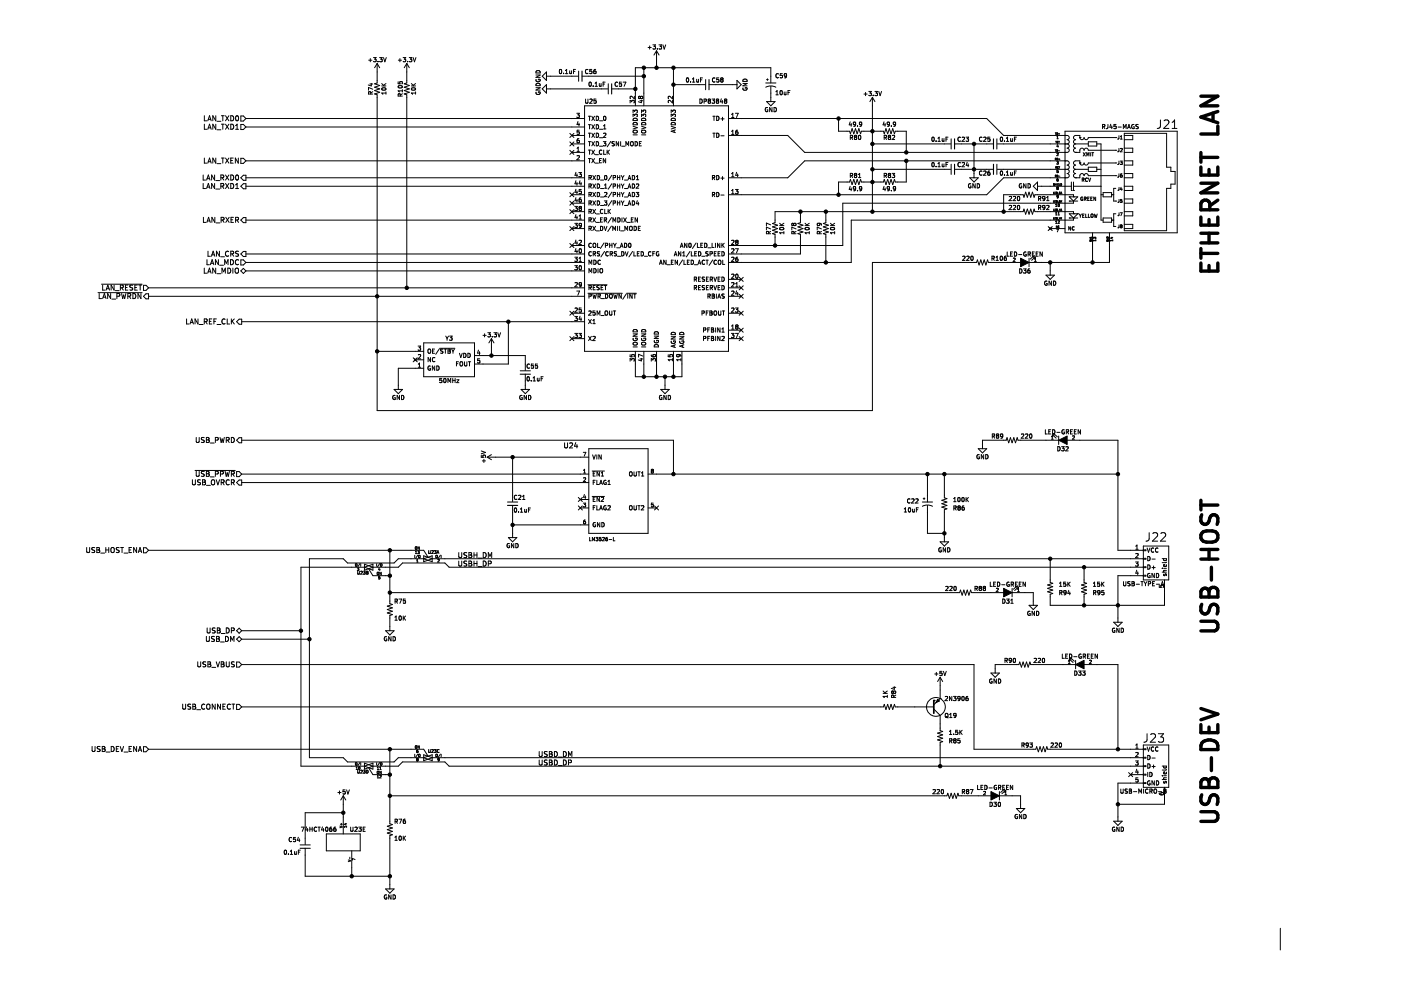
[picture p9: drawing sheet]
<svg xmlns="http://www.w3.org/2000/svg" width="297mm" height="210mm" viewBox="0 0 297 210" stroke-linecap="round" stroke-linejoin="round" font-family="sans-serif">
<g fill="none" stroke="#000" stroke-width=".21">
<path d="M78.2 12.8h.6M78.4 17.8h.6M78.5 12.4v.7M78.6 19.9l-.1-.4h-.3l-.1 .4h.9M78.7 17.7v.5l-.6-.2M79 19.4l-.4 .3M79 18.9l-.9-.4v.6M79.2 12.2h.5l-.3 .3 .3 .1v.4h-.5M80 13.5v4.1l-.6 .2 1.1 .3-1.1 .4 1.1 .3-1.1 .4 1.1 .4-1.1 .3 .6 .2v67h105v-31.5h22l.2-.5 .4 1.1 .3-1.1 .4 1.1 .4-1.1 .3 1.1 .4-1.1 .2 .5h6.8M80 13.5l-.6 .9M80 13.5l.5 .9M80.1 13v.1"/>
<path d="M80.5 12.2h.5l-.3 .3 .3 .1v.4h-.5M80.9 17.7l.5 .5M80.9 18.2h.9M81 18.7a.53 .53 0 0 1 .8 .2 .47 .47 0 0 1-.5 .2 .47 .47 0 0 1-.3-.4zM81.3 12.2l.3 .9 .3-.9M81.8 19.7h-.9l.3 .3M81.8 19.5v.5M81.8 17.7l-.5 .4M84.4 17.3v.5h.4v-.5h.4v.5M84.4 18.3a.53 .53 0 0 1 .9 .2 .47 .47 0 0 1-.5 .2 .47 .47 0 0 1-.4-.4zM84.4 12.8h.7M84.8 19.9h.1"/>
<path d="M84.8 19.9h-.4v.5h.9M84.8 12.4v.7M84.8 19.9l.1 .5M85.3 19.9l-.4 .3M85.3 19v.5M85.3 19.3h-.9l.3 .2M85.5 12.2h.5l-.3 .3 .3 .1v.4h-.5M86.2 13.5v4.1l-.5 .2 1.1 .3-1.1 .4 1.1 .3-1.1 .4 1.1 .4-1.1 .3 .5 .2v40.9M86.2 13.5l-.5 .9M86.2 13.5l.6 .9M86.4 13h.1M86.8 12.2h.5l-.3 .3 .3 .1v.4h-.5"/>
<path d="M87.2 18.2h.9M87.2 17.7l.5 .5M87.2 18.7a.53 .53 0 0 1 .9 .2 .47 .47 0 0 1-.5 .2 .47 .47 0 0 1-.4-.4zM87.6 12.2l.3 .9 .3-.9M88.1 19.7h-.9l.3 .3M88.1 19.5v.5M88.1 17.7l-.5 .4M113.6 18.6h.9l-.9 .5h.9M113.6 15.9h.9l-.9 .5h.9M113.7 17.8a.49 .49 0 0 1 .5-.1 .49 .49 0 0 1 .3 .5h-.9zM113.7 15.1a.49 .49 0 0 1 .5-.1 .49 .49 0 0 1 .3 .5h-.9zM113.7 19.5a.41 .41 0 0 0 .4 .5 .41 .41 0 0 0 .3-.5h-.3v.2"/>
<path d="M113.7 16.8a.41 .41 0 0 0 .4 .5 .41 .41 0 0 0 .3-.5h-.3v.2M115.9 18.8h13M115.9 16.2h6.7M115.9 15.3v1.8l-.9-.9zM115.9 17.9v1.8l-.9-.9zM118.7 14.8l.1-.1a.43 .43 0 0 1 .3 .5 .43 .43 0 0 1-.4 .4zM119.5 15.5v.1M119.9 15.6h.5M119.9 15l.2-.3v.9M120.8 15v.6l.4-.1M121.2 15v.6M121.6 15.1h.3"/>
<path d="M122 14.7h-.4v.9M123.4 16.2h13.1M124.7 14.8a.4 .4 0 0 0-.6 .4 .4 .4 0 0 0 .6 .3M124.9 17.5l.2-.1a.43 .43 0 0 1 .3 .5 .43 .43 0 0 1-.4 .4zM125.1 15.1h-.1M125.1 15.1h.4v.3l-.1 .2-.4-.1M125.5 14.7h-.4l-.1 .4M125.8 18.2h.1M125.8 18.2v.1M125.9 15.1v.1M125.9 15.1h.1M126.2 17.7l.2-.3v.9"/>
<path d="M126.2 18.3h.5M126.3 14.7l-.3 .1-.1 .3v.4l.3 .1 .2-.2-.1-.3h-.4M127.1 17.7v.6h.3M127.4 17.7v.6M127.4 18.2v.1M127.9 17.8h.3M128.3 17.4h-.4v.9M129.7 18.8h5M130.9 17.5a.41 .41 0 0 0-.5 .3 .41 .41 0 0 0 .5 .5M130.9 18.2v.1M131.8 17.4h-.5v.4h.5v.4h-.5M132.1 17.4h.6l-.4 .9"/>
<path d="M136.5 14.4v8M137.4 10.1h.7M137.7 9.7v.7M138.4 9.5h.6l-.3 .4h.2v.4h-.5M139.2 10.8v3.6M139.2 10.8l-.5 .9M139.2 10.8l.5 .9M139.4 10.3h.1M139.4 10.3v.1M139.7 9.5h.6l-.3 .4h.2v.4h-.5M140.5 9.5l.3 .9 .3-.9M142.8 14.4v8"/>
<path d="M142.8 17.9h6.7M145.6 16.6l.1-.1a.43 .43 0 0 1 .3 .5 .43 .43 0 0 1-.4 .4zM146.4 17.4h.1M146.4 17.3v.1M146.8 16.8l.3-.3v.9M146.8 17.4h.5M147.7 16.8v.6l.4-.1M148.1 16.8v.6M148.5 16.9h.3M148.9 16.5h-.4v.9M150.3 17.9h5.9M151.6 16.6a.4 .4 0 0 0-.6 .4 .4 .4 0 0 0 .6 .3"/>
<path d="M151.9 17.3l.1 .1M152 16.9h.3l.1 .1v.3l-.4 .1M152 16.9h-.1M152.4 16.5h-.4l-.1 .4M153 16.9l-.2 .2 .2 .3 .3-.2-.2-.3M153 16.9l-.2-.2 .2-.2 .3 .1-.2 .3M153 16.9h.1M156.2 17.1l.9 .8-.9 .9zM157.5 17.7h.9l-.9 .5h.9M157.5 16.9a.49 .49 0 0 1 .6-.1 .49 .49 0 0 1 .3 .5h-.9zM157.5 18.6a.41 .41 0 0 0 .5 .5 .41 .41 0 0 0 .3-.5h-.3v.2M162.5 16.9h.4"/>
<path d="M162.7 16.7v.4M163.4 17.6v-3.2h-28.7v8M163.4 18.3v3.2M164.5 19.5l.3-.3v.9M165 15.7a.4 .4 0 0 0-.5 .4 .4 .4 0 0 0 .5 .3M165.4 19.3l.2-.1a.43 .43 0 0 1 .3 .5 .43 .43 0 0 1-.4 .4zM165.4 16h.5v.3l-.2 .2-.3-.1M165.4 16h.1M165.9 15.6h-.5v.4M166.3 19.5v.6l.3-.1M166.6 19.5v.6M166.8 16l-.2 .2-.3-.1v-.4l.3-.1 .2 .2-.1 .5-.4 .2"/>
<path d="M167.1 19.6h.3M167.5 19.2h-.4v.9M183.2 19.9h.7M183.5 19.6v.7M184.2 19.4h.6l-.4 .3 .3 .1v.4h-.5M185.5 19.4h.5l-.3 .3 .3 .1v.4h-.5M186.3 19.4l.3 .9 .3-.9M43.1 37.1v1.1h.5M43.1 38.9v1.1h.5M43.3 33.5v1.1h.5M43.3 24.5v1.1h.5M43.3 26.3v1.1h.5"/>
<path d="M43.8 38.2l.4-1.1 .3 1.1M43.8 40l.4-1.1 .3 1.1M43.9 39.7h.5M43.9 37.9h.5M44.1 25.6l.3-1.1 .4 1.1M44.1 27.4l.3-1.1 .4 1.1M44.1 34.6l.3-1.1 .4 1.1M44.2 25.3h.5M44.2 27.1h.5M44.2 34.3h.5M45.5 37.1v1.1l-.6-1.1v1.1M45.5 38.9v1.1l-.6-1.1v1.1"/>
<path d="M45.7 24.5v1.1l-.6-1.1v1.1M45.7 26.3v1.1l-.6-1.1v1.1M45.7 33.5v1.1l-.6-1.1v1.1M45.7 38.3h.9M46 25.7h.8M46 27.5h.8M46 34.7h.8M46.8 37.7l.5-.1 .1-.4-.6-.1v1.1M46.8 39.5l.5-.1 .1-.4-.6-.1v1.1M46.9 24.5h.6M46.9 26.3h.6M46.9 33.5h.6"/>
<path d="M47.1 37.7l.4 .5M47.1 39.5l.4 .5M47.2 24.5v1.1M47.2 26.3v1.1M47.2 33.5v1.1M47.8 24.5l.7 1.1M47.8 26.3l.7 1.1M47.8 37.1l.7 1.1M47.8 33.5l.7 1.1M47.8 38.9l.7 1.1M48.5 24.5l-.7 1.1M48.5 26.3l-.7 1.1"/>
<path d="M48.5 37.1l-.7 1.1M48.5 33.5l-.7 1.1M48.5 38.9l-.7 1.1M48.9 34h.4M48.9 24.5a.55 .55 0 0 1 .7 .6 .55 .55 0 0 1-.7 .5zM48.9 26.3a.55 .55 0 0 1 .7 .6 .55 .55 0 0 1-.7 .5zM48.9 37.1a.55 .55 0 0 1 .7 .5 .55 .55 0 0 1-.7 .6zM48.9 38.9a.55 .55 0 0 1 .7 .5 .55 .55 0 0 1-.7 .6zM49.4 33.5h-.5v1.1h.5M49.9 27.4h.7M49.9 40h.7M49.9 26.6l.4-.3v1.1"/>
<path d="M49.9 39.2l.4-.3v1.1M50.1 24.6l.1-.1a.52 .52 0 0 1 .4 .6 .52 .52 0 0 1-.5 .5l-.2-.4zM50.1 37.2l.1-.1a.52 .52 0 0 1 .4 .6 .52 .52 0 0 1-.5 .4l-.2-.3zM50.5 33.5v1.1l-.6-1.1v1.1M51.1 26.4h.5l.5 .5-.5 .6h-.5zM51.1 33.6h.5l.5 .5-.5 .5h-.5zM51.1 24.6h.5l.5 .5-.5 .6h-.5zM51.6 37.2h.5v1h-.5l-.5-.5zM51.6 39h.5v1h-.5l-.5-.5zM52.1 34.1h71.8M52.1 25.1h71.8M52.1 26.9h71.8"/>
<path d="M52.1 37.7h71.8M52.1 39.5h71.8M120.8 28.3l.9 .9M120.8 30.1l.9 .8M120.8 31.9l.9 .8M121.2 32.3h2.7M121.2 28.7h2.7M121.2 30.5h2.7M121.7 28.3l-.9 .9M121.7 30.1l-.9 .8M121.7 31.9l-.9 .8M122.1 36.5l-.2 .7h.5"/>
<path d="M122.1 38.3l-.2 .7h.5M122.3 24h.5l-.3 .4h.3v.4h-.5M122.3 36.9v.6M122.3 38.7v.6M122.3 32.1h.5M122.3 31.4l.3-.2v.9M122.3 33.1l.4-.1 .1 .2-.5 .7h.5M122.4 29.8l-.1 .1M122.4 29.8h.1M122.5 25.8l-.2 .6h.6M122.7 36.6h.6l-.3 .3 .2 .1v.4h-.5M122.8 29.4h-.3l-.2 .4 .1 .4 .3 .1 .1-.2v-.3h-.4"/>
<path d="M122.8 26.1v.6M122.8 27.6h-.4l-.1 .4h.5v.4h-.5M123 38.3l-.2 .7h.5M123.2 38.7v.6M123.9 22.4h30.6v52.1h-30.6zM124.2 21v.7l.1 .2 .4-.2v-.7M124.7 31.8h.5M124.7 33.6h.5M124.7 24.6h.5M124.7 26.4h.5M124.7 28.2h.5M124.7 30h.5"/>
<path d="M124.9 37.7l.4-.1v-.3l-.4-.1v.9M124.9 39.5l.4-.1v-.3l-.4-.1v.9M125 24.6v.9M125 26.4v.9M125 28.2v.9M125 30v.9M125 31.8v.9M125 33.6v.9M125.1 21.1l.3-.1 .2 .3-.6 .6h.6M125.1 37.7l.3 .4M125.1 39.5l.3 .4M125.5 31.8l.6 .9"/>
<path d="M125.5 33.6l.6 .9M125.5 24.6l.6 .9M125.5 26.4l.6 .9M125.5 28.2l.6 .9M125.5 30l.6 .9M125.7 37.2l.6 .9M125.7 39l.6 .9M126.1 31.8l-.6 .9M126.1 33.6l-.6 .9M126.1 24.6l-.6 .9M126.1 26.4l-.6 .9M126.1 28.2l-.6 .9"/>
<path d="M126.1 30l-.6 .9M126.2 32.8h.7M126.2 34.6h.7M126.3 37.2l-.6 .9M126.3 39l-.6 .9M126.4 21h-.5v.4h.5v.4h-.5M126.4 24.6a.45 .45 0 0 1 .5 .5 .45 .45 0 0 1-.5 .4zM126.4 26.4a.45 .45 0 0 1 .5 .5 .45 .45 0 0 1-.5 .4zM126.4 28.2a.45 .45 0 0 1 .5 .5 .45 .45 0 0 1-.5 .4zM126.4 30a.45 .45 0 0 1 .5 .5 .45 .45 0 0 1-.5 .4zM126.6 37.2a.45 .45 0 0 1 .5 .5 .45 .45 0 0 1-.5 .4zM126.6 39a.45 .45 0 0 1 .5 .5 .45 .45 0 0 1-.5 .4z"/>
<path d="M127.1 34h.3M127.1 25.6h.7M127.1 27.4h.7M127.1 29.2h.7M127.1 31h.7M127.3 38.2h.7M127.3 40h.7M127.5 33.6h-.4v.9h.4M127.6 31.9a.41 .41 0 0 0-.5 .4 .41 .41 0 0 0 .5 .4M127.6 32.6v.1M127.9 30h.6l-.3 .4h.2v.4h-.5M128 28.3l.3-.1 .2 .3-.6 .6h.6"/>
<path d="M128 27.3h.5M128 26.7l.2-.3v.9M128 31.8v.9h.4M128 24.7l.2-.1a.43 .43 0 0 1 .3 .5 .43 .43 0 0 1-.4 .4zM128.2 39.3l.2-.3v.9M128.2 39.9h.5M128.2 37.3l.2-.1a.43 .43 0 0 1 .3 .5 .43 .43 0 0 1-.4 .4zM128.4 33.6v.9l-.5-.9v.9M128.7 31.8v.9M128.8 32.2l.4 .5M129.2 31.8l-.5 .5M129.5 30l-.8 1.1"/>
<path d="M129.7 37.2l-.8 1.1M129.7 39l-.8 1.1M130 37.7l.4-.1 .1-.3-.5-.1v.9M130 39.5l.4-.1 .1-.3-.5-.1v.9M130.3 30.1h-.5v.3a.38 .38 0 0 1 .4 .4l-.4 .1M130.9 37.2v.9M130.9 39v.9M130.9 37.6h.5M130.9 39.4h.5M131.2 30v.9l-.5-.9v.9M131.4 37.2v.9M131.4 39v.9"/>
<path d="M131.6 30v.9M131.7 37.2l.3 .5M131.7 39l.3 .5M131.8 31h.7M132 37.7v.4M132 39.5v.4M132.3 37.2l-.3 .5M132.3 39l-.3 .5M132.4 38.2h.7M132.4 40h.7M132.7 30.9v-.9l.3 .7 .3-.7v.9M133.2 38.1l.3-.9 .3 .9"/>
<path d="M133.2 39.9l.3-.9 .3 .9M133.3 37.8h.4M133.3 39.6h.4M133.6 21.8v-.5l.3 .3 .1-.3h.4v.5M133.7 30.2l.2-.2 .3 .2 .1 .4-.2 .3-.4-.1zM134.1 37.2a.45 .45 0 0 1 .5 .5 .45 .45 0 0 1-.5 .4zM134.1 39a.45 .45 0 0 1 .5 .5 .45 .45 0 0 1-.5 .4zM134.2 23.9v-.6l.4 .3v-.2h.4v.5M134.2 24.8v-.6l.4 .3v-.3h.4v.6M134.2 28.6h.9M134.2 26.8l.9 .3-.9 .3M134.3 25.2a.49 .49 0 0 1 .5-.1 .49 .49 0 0 1 .3 .5h-.9z"/>
<path d="M134.3 26.1a.49 .49 0 0 1 .5-.1 .49 .49 0 0 1 .3 .5h-.9zM134.3 27.7l.5-.1 .3 .1v.3l-.3 .2h-.4zM134.5 20.4v.6l-.7-.6-.2 .2 .1 .3M134.7 30a.45 .45 0 0 1 .5 .5 .45 .45 0 0 1-.5 .4zM134.9 37.5l.3-.3v.9M134.9 38.1h.5M135 39h.3l.1 .3-.5 .6h.5M135 39l-.1 .1M135.6 30.4h.3M135.7 21.4h.6M135.8 20.6l.1-.2 .4 .2-.2 .3-.3-.1M135.8 20.6l-.2-.2-.2 .2 .1 .3 .3-.1"/>
<path d="M135.8 20.6v.2M136 30h-.4v.9h.4M136 21.2v.6l-.7-.2M136 24.8v-.6l.4 .3v-.3h.4v.6M136 23.9v-.6l.4 .3v-.2h.4v.5M136 28.6h.9M136 26.8l.9 .3-.9 .3M136.1 27.7l.5-.1 .3 .1v.3l-.3 .2h-.5zM136.1 25.2a.49 .49 0 0 1 .5-.1 .49 .49 0 0 1 .3 .5h-.9zM136.1 26.1a.49 .49 0 0 1 .5-.1 .49 .49 0 0 1 .3 .5h-.9zM142.3 23.9v-.6l.3 .3 .1-.2h.4v.5M142.3 26.8l.9 .3-.9 .3"/>
<path d="M142.3 24.8v-.6l.3 .3 .1-.3h.4v.6M142.3 25.2a.49 .49 0 0 1 .6-.1 .49 .49 0 0 1 .3 .5h-.9zM142.3 26.1a.49 .49 0 0 1 .6-.1 .49 .49 0 0 1 .3 .5h-.9zM142.6 21.3v.5l-.7-.5-.2 .1v.4M142.6 20.4v.6l-.7-.6-.2 .2v.3M142.9 27.6v.4M143.2 27.5l-.9 .3 .9 .3M148.4 21a.45 .45 0 0 1 .5 .5 .45 .45 0 0 1-.5 .4zM149.3 21.5l.4-.1 .1-.3-.5-.1v.9M150.3 21.4l-.2 .2 .2 .3 .3-.2-.1-.3M150.3 21.4l-.2-.2 .2-.2 .3 .1-.1 .3M150.3 21.4h.2"/>
<path d="M151 21h.5l-.3 .3 .3 .1v.4h-.5M151.1 24.6h.5M151.1 28.2h.5M151.3 37.7l.2 .4M151.4 24.6v.9M151.4 28.2v.9M151.5 37.2h-.5v.9M151.5 37.2v.1M151.5 37.3v.3l-.5 .1M151.9 24.6a.45 .45 0 0 1 .5 .5 .45 .45 0 0 1-.5 .4zM151.9 28.2a.45 .45 0 0 1 .5 .5 .45 .45 0 0 1-.5 .4zM151.9 37.2a.45 .45 0 0 1 .5 .5 .45 .45 0 0 1-.5 .4z"/>
<path d="M152 21.4l-.1-.2 .1-.2 .3 .1-.1 .3M152 21.4h.2M152 21.4l-.1 .2 .1 .3 .4-.2-.2-.3M152.8 37.8h.7M152.8 28.8h.7M152.8 25.2h.7M152.9 20.9l-.2 .7h.6M153.1 21.3v.6M153.2 24.9v.6M153.2 37.4v.7M153.8 21.4h.1M153.8 21.4l-.2 .2 .2 .3 .3-.2-.2-.3"/>
<path d="M153.8 21.4l-.2-.2 .2-.2 .3 .1-.2 .3M154.5 28.7h12.5l3.6 3.6h55.7a.45 .45 0 0 0 .4-.4 .45 .45 0 0 0-.4-.5 .45 .45 0 0 0 .4-.4 .45 .45 0 0 0-.4-.5M154.5 25.1h54.7l3.6 3.6h13.5a.45 .45 0 0 1 .4 .5 .45 .45 0 0 1-.4 .4 .45 .45 0 0 1 .4 .5 .45 .45 0 0 1-.4 .4M155.1 24.9h.5M155.1 28.5h.5M155.1 24.3l.3-.3v.9M155.1 27.9l.3-.3v.9M155.1 36.8l.3-.2v.9M155.1 37.5h.5M155.9 24h.6l-.4 .9M156.2 36.5l-.2 .7h.5M156.4 27.6l-.4 .2v.5l.1 .2 .3-.1v-.4l-.3-.1-.1 .2"/>
<path d="M156.4 36.9v.6M162.5 21.5h1.8l-.9 .9zM162.7 22.8a.41 .41 0 0 0-.5 .4 .41 .41 0 0 0 .6 .4v-.3h-.2M163.7 22.8v.9l-.5-.9v.9M164.1 22.8a.45 .45 0 0 1 .5 .4 .45 .45 0 0 1-.5 .5zM164.5 20.1h.5M177.8 25.1v2.7h2.3l.2 .6 .4-1.1 .3 1.1 .4-1.1 .3 1.1 .4-1.1 .4 1.1 .1-.6h4.7l.2 .6 .3-1.1 .4 1.1 .4-1.1 .3 1.1 .4-1.1 .3 1.1 .2-.6h2.3v4.5M180.2 39.5l-.1 .7h.5M180.2 25.8l-.1 .7h.5M180.3 29.2l.4-.1 .1-.3-.5-.1v.9M180.3 37.2h.4l.1-.4h-.5v.9M180.5 26.2v.6"/>
<path d="M180.5 39.8v.7M180.5 29.2l.3 .4M180.5 37.2l.3 .5M181.3 26.7l-.3 .1M181.3 26.7h.1M181.3 37.1l-.2 .2 .2 .4 .3-.2-.1-.4M181.3 37.1h.2M181.3 37.1l-.2-.1 .2-.2h.3l-.1 .3M181.3 29.1l-.2-.2 .2-.2 .3 .1-.1 .3M181.3 29.1l-.2 .1 .2 .4 .3-.2-.1-.3M181.3 29.1h.2M181.4 26.3l-.1 .1h-.3l-.1-.4h.5l-.1 .7"/>
<path d="M181.4 39.9l-.1 .2h-.3l-.1-.5h.5l-.1 .8M181.8 26.7v.1M182 37.7h.5M182 37l.3-.2v.9M182.1 28.8l.1-.1a.43 .43 0 0 1 .3 .4 .43 .43 0 0 1-.4 .4zM182.7 26.3l-.2 .1h-.2l-.1-.4 .3-.1 .2 .1v.6l-.4 .2M182.7 39.9l-.2 .2h-.2l-.1-.5h.3l.2 .1v.5l-.4 .3M185 30.5h16.6M185 35.9h16.6M185 20.6l-.6 .9M185 20.6v24.3M185 20.6l.5 .9"/>
<path d="M185.1 20.2v.1M187.4 39.5l-.2 .7h.6M187.4 25.8l-.2 .7h.6M187.5 37.2h.4v-.4h-.4v.9M187.5 29.2l.4-.1v-.3l-.4-.1v.9M187.6 26.2v.6M187.6 39.8v.7M187.7 29.2l.3 .4M187.7 37.2l.3 .5M188.4 37.6h.1M188.5 29.1l-.2-.2 .2-.2 .3 .1-.1 .3M188.5 37.1h.2"/>
<path d="M188.5 37.1l-.2-.1 .2-.2h.3l-.1 .3M188.5 37.1l-.1 .5M188.5 29.1h.2M188.5 29.1l-.2 .1 .2 .4 .3-.2-.1-.3M188.6 39.9l-.2 .2h-.2l-.1-.5h.3l.2 .1v.5l-.4 .3M188.6 26.3l-.2 .1h-.2l-.1-.4 .3-.1 .2 .1v.6l-.4 .2M188.7 37.1l.1 .5h-.4M189 26.7h.1M189.1 36.8h.6l-.3 .3 .3 .1v.4h-.6M189.2 28.8l.3-.1 .2 .2-.6 .7h.6M189.9 26.3l-.2 .1h-.2l-.1-.4 .3-.1 .2 .1v.6l-.4 .2M189.9 39.9l-.2 .2h-.2l-.1-.5h.3l.2 .1v.5l-.4 .3"/>
<path d="M192.1 34.1v4.5h-2.3l-.2-.5-.3 1-.4-1-.3 1-.4-1-.4 1-.3-1-.2 .5h-4.7l-.1-.5-.4 1-.4-1-.3 1-.4-1-.3 1-.4-1-.2 .5h-2.3v2.7M197.6 34.5h.2a.43 .43 0 0 1 .3 .4 .43 .43 0 0 1-.4 .4zM197.6 29.2l.2-.1a.43 .43 0 0 1 .3 .4 .43 .43 0 0 1-.4 .4zM198.5 29.9v.1M198.5 35.3v.1M198.9 34.7l.2-.2v.9M198.9 35.4h.5M198.9 30h.5M198.9 29.3l.2-.2v.9M199.8 29.4v.5h.3M199.8 34.8v.5h.3M200.1 29.4v.6"/>
<path d="M200.1 34.8v.6M200.6 29.5h.3M200.6 34.9h.3M201 34.5h-.4v.9M201 29.1h-.4v.9M202.4 30.5h8.2M202.4 35.9h8.2M203.6 29.2a.4 .4 0 0 0-.5 .3 .4 .4 0 0 0 .5 .4M203.6 34.5a.4 .4 0 0 0-.5 .4 .4 .4 0 0 0 .5 .4M204 34.5h.3l.2 .2-.6 .7h.6M204 29.2l.3-.1 .2 .2-.6 .7h.6M204.8 29.1h.6l-.3 .3 .2 .1v.4h-.5"/>
<path d="M205.1 34.4l-.2 .7h.5M205.3 34.8v.6M205.6 37.7h1.8l-.9 .9zM205.8 39a.41 .41 0 0 0-.5 .4 .41 .41 0 0 0 .6 .4v-.3h-.2M206.5 30.5v7.2M206.8 39v.8l-.5-.8v.8M207.2 39a.45 .45 0 0 1 .5 .4 .45 .45 0 0 1-.5 .4zM208.2 29.2a.4 .4 0 0 0-.5 .3 .4 .4 0 0 0 .5 .4M208.2 36.3a.4 .4 0 0 0-.5 .4 .4 .4 0 0 0 .5 .4M208.6 29.2l.3-.1 .2 .2-.6 .7h.6M208.6 36.3h.3l.2 .2-.6 .7h.6M208.6 36.3h.1"/>
<path d="M209.8 36.3l-.3 .2-.1 .5 .2 .2 .3-.1-.1-.5h-.2l-.2 .2M209.9 29.1h-.4l-.1 .4h.5v.4h-.5M211.4 30.5h14.9M211.4 35.9h14.9M212.1 29.2l.2-.1a.43 .43 0 0 1 .3 .4 .43 .43 0 0 1-.4 .4zM212.1 36.3h.2a.43 .43 0 0 1 .3 .4 .43 .43 0 0 1-.4 .4zM213 29.9v.1M213 37.1v.1M213.4 36.5l.2-.2v.9M213.4 37.2h.5M213.4 30h.5M213.4 29.3l.2-.2v.9"/>
<path d="M214.3 36.5v.6h.3M214.3 29.4v.5h.3M214.6 29.4v.6M214.6 36.5v.7M215.1 29.5h.3M215.1 36.7h.3M215.5 36.3h-.4v.9M215.5 29.1h-.4v.9M216.6 39a.41 .41 0 0 0-.5 .4 .41 .41 0 0 0 .5 .4v-.3h-.1M217.5 39v.8l-.5-.8v.8M218 39a.45 .45 0 0 1 .5 .4 .45 .45 0 0 1-.5 .4zM220 39.5h7.2"/>
<path d="M220 38.6v1.8l-.9-.9zM223.4 39.3h.1M223.4 39v.1M223.4 39.1h.1M223.4 39h.1M223.4 38.9l.2 .1M223.4 39.1l.1 .2M223.4 38.9v.1M223.5 39.3h.1M223.7 28.2h.2M223.7 31.8h.2M223.7 38.9v.4"/>
<path d="M223.7 39.1h.2M223.7 37.3h.2M223.8 30h.2M223.8 28.2v.3M223.8 31.8v.3M223.8 33.7l.1 .2M223.8 35.5h.2M223.8 37.3l.1 .2M223.9 37.1h-.2v.4M223.9 33.5h-.2v.4M223.9 33.5v.1M223.9 37.1v.1"/>
<path d="M223.9 33.6h.1M223.9 37.2v.1M223.9 37.3h.1M223.9 30v.3M223.9 38.9v.4M223.9 35.5l.1 .2M223.9 33.6l-.2 .1M224 35.4l-.2-.1v.4M224 35.4h.1M224 35.5h.1M224 35.4v.1M224 28.2l.2 .1-.1 .2z"/>
<path d="M224 34.3h.4l-.2 .2 .2 .1v.2h-.4M224.1 29.4h.3M224.1 39.7h.3M224.1 29l.1-.1v.5M224.1 39.7v.1M224.1 39.8l.1 .1M224.1 32.5l.3 .1-.4 .4h.4M224.1 32.5h.1M224.1 33.5l.2 .2-.1 .2zM224.1 38.9v.4M224.1 31.8v.3M224.1 31.8h.1"/>
<path d="M224.1 38.4h.1M224.1 38.1v.1M224.2 37.9l-.1 .5M224.2 31.8v.3M224.2 28.5h-.1M224.2 32.1h-.1M224.2 38.1l.2 .1-.2 .2M224.2 39.9l-.1 .3M224.2 37.9h.1M224.2 38.1h-.1M224.2 39.9h.1M224.2 37.1v.4"/>
<path d="M224.2 30.3h.1M224.2 33.5v.1M224.2 35.4v.2l.2 .1M224.2 37.1v.1M224.2 30.6l-.1 .4h.3M224.2 35.4h.1M224.2 37.2h.1M224.2 37.5h.1M224.3 37.2h.1M224.3 37.4l-.1 .1M224.3 39.9l.1 .2-.2 .1M224.3 35.3l.1 .1"/>
<path d="M224.3 35.3l-.1 .1M224.3 37.2v.1M224.3 37.4h.1M224.3 39.1h.1M224.3 37.3h.1M224.3 37.3v.1M224.3 30h-.2l.1 .3M224.3 30h.1M224.3 30.3h-.1M224.3 37.9h-.1M224.3 30.9v.3M224.4 36.1h-.3v.2h.2l.1 .2h-.3"/>
<path d="M224.4 35.4h.1M224.4 39.7v.1M224.4 35.7h.1M224.4 39.8l-.1 .1M224.4 28.4h.3M224.4 32h.3M224.4 38.9h-.1v.4h.1M224.4 30h.2M224.5 33.8h.2M224.5 37.4h.2M224.5 35.3h.2M224.5 28.3v.2"/>
<path d="M224.5 30v.3M224.6 33.6v.3M224.6 35.3v.4M224.6 38.9v.4h.2M225 38.9v.4M225 38.9v.1M225 39h.1M225 39.3h.1M225.1 39h.1M225.1 39.2l-.1 .1M225.1 39v.1M225.1 39.2h.1"/>
<path d="M225.1 39.1h.1M225.1 39.1v.1M225.8 37.7h.1M225.8 35.9h.1M225.8 34.1h.1M225.8 32.3h.1M225.8 30.5h.1M225.8 28.7h.1M225.8 27.8h23.8v21.6h-23.8zM226.3 35.9a.45 .45 0 0 1 .4 .4 .45 .45 0 0 1-.4 .5 .45 .45 0 0 1 .4 .4 .45 .45 0 0 1-.4 .5h-13.5l-3.6 3.6h-54.7M226.3 35.9a.45 .45 0 0 0 .4-.4 .45 .45 0 0 0-.4-.5 .45 .45 0 0 0 .4-.4 .45 .45 0 0 0-.4-.5h-55.7l-3.6 3.6h-12.5M227.2 38.6v1.8"/>
<path d="M227.6 39.5h5.8M227.6 38.6v1.8M228 35.9a.45 .45 0 0 0-.4 .4 .45 .45 0 0 0 .4 .5 .45 .45 0 0 0-.4 .4 .45 .45 0 0 0 .4 .5M228 30.5a.45 .45 0 0 0-.4 .5 .45 .45 0 0 0 .4 .4 .45 .45 0 0 0-.4 .5 .45 .45 0 0 0 .4 .4M228 37.7h.1M228 32.3h.1M228 30.5h2.7M228 35.9h2.7M228.9 34.6v-.5h-.9a.45 .45 0 0 0-.4 .5 .45 .45 0 0 0 .4 .4 .45 .45 0 0 0-.4 .5 .45 .45 0 0 0 .4 .4M228.9 29.2v-.5h-.9a.45 .45 0 0 0-.4 .5 .45 .45 0 0 0 .4 .4 .45 .45 0 0 0-.4 .5 .45 .45 0 0 0 .4 .4M228.9 34.6a.45 .45 0 0 0 .5 .4 .45 .45 0 0 0 .4-.4 .45 .45 0 0 0 .5 .4 .45 .45 0 0 0 .4-.4h5.9M228.9 29.2a.45 .45 0 0 0 .5 .4 .45 .45 0 0 0 .4-.4 .45 .45 0 0 0 .5 .4 .45 .45 0 0 0 .4-.4h5.9"/>
<path d="M228.9 34.6h.1M228.9 29.2h.1M229.4 38.1h.4v-.3l-.4-.1v.8M229.6 38.1l.2 .4M229.7 32.4l.4 .7M230.1 32.4l-.4 .7M230.4 33.1v-.7l.3 .5 .2-.5v.7M230.6 37.8a.31 .31 0 0 0-.5 .3 .31 .31 0 0 0 .5 .3M230.7 30.1h1.8v.9h-1.8zM230.7 35.5h1.8v.8h-1.8zM230.8 37.7l.2 .8 .2-.8M231.2 32.4v.7"/>
<path d="M231.5 32.4h.4M231.7 32.4v.7M232.5 30.5h.9v16.2h.5M232.5 35.9h.9M233.8 26.9l.4-.1v-.3l-.4-.1v.9M234 26.9l.3 .4M234.9 26.4v.7l-.3 .2M235.5 26.3l-.2 .7h.5M235.7 26.7v.6M236.6 37.2h-5.9a.45 .45 0 0 0-.4-.4 .45 .45 0 0 0-.5 .4 .45 .45 0 0 0-.4-.4 .45 .45 0 0 0-.5 .4v.5h-.9M236.6 31.9h-5.9a.45 .45 0 0 0-.4-.5 .45 .45 0 0 0-.5 .5 .45 .45 0 0 0-.4-.5 .45 .45 0 0 0-.5 .5v.4h-.9M236.6 37.2h.1"/>
<path d="M236.6 34.6h.1M236.6 31.9h.1M236.6 29.2h.1M236.6 39.9h-.5v2.7h.5M236.6 26.4h-.4v.4h.4v.4h-.4M237.1 26.9h.6M237.2 28.8v.5l-.2 .2M237.2 31.5v.5l-.2 .2M237.2 34.2v.5l-.2 .2M237.2 36.9v.5l-.2 .2M237.3 39.7l-.1 .6-.2 .1M237.5 34.2h.4l-.2 .2 .2 .1v.3h-.4"/>
<path d="M237.5 29l.2-.2v.7M237.5 29.5h.4M237.5 31.5h.3l.1 .2-.4 .5h.4M237.7 39.7l-.2 .5h.4M237.8 39.9v.5M237.9 36.9h-.3l-.1 .5 .2 .2 .2-.1v-.3l-.4 .1M238.2 27.3v-.9l.3 .6 .3-.6v.9M238.4 28.3h8.9v7.2h.9v.8h.9v2.7h-.9v.9h-.9v9h-8.9zM238.4 31.4h1.8v.9h-1.8M238.4 34.1h1.8v.9h-1.8M238.4 28.7h1.8v.9h-1.8M238.4 36.8h1.8v.9h-1.8"/>
<path d="M238.4 39.5h1.8v.9h-1.8M239.1 27.3l.3-.9 .3 .9M239.2 27h.4M240.4 26.4a.41 .41 0 0 0-.5 .4 .41 .41 0 0 0 .6 .4v-.3h-.2M241.3 26.4h-.4v.3a.38 .38 0 0 1 .4 .5h-.5M246 25.4v1.3a.58 .58 0 0 1-.6 .5M246.8 25.6l.3-.2h.4l.2 .2 .1 .4-1.1 1.2h1.1M248.5 26l.5-.6v1.8M248.5 27.2h1M43.1 46.1v1.1h.5M43.3 56.8v1.1h.5M43.9 47.2l.3-1.1 .4 1.1"/>
<path d="M43.9 55.1v1h.5M44 46.8h.5M44 57.9l.4-1.1 .4 1.1M44.1 53.3v1h.5M44.1 57.6h.6M44.6 56.1l.4-1 .3 1M44.7 55.8h.5M44.8 54.3l.4-1 .4 1M44.9 54h.5M45.6 46.1v1.1l-.7-1.1v1.1M45.7 56.8v1.1l-.6-1.1v1.1M45.7 40.1h.9"/>
<path d="M45.8 47.3h.8M46 58h.8M46.3 55.1v1l-.6-1v1M46.5 53.3v1l-.6-1v1M46.6 56.2h.8M46.8 54.4h.8M46.9 46.7l.5-.1 .1-.4-.6-.1v1.1M47.1 57.9v-1.1l.3 .8 .4-.8v1.1M47.1 46.7l.4 .5M47.6 56.1v-1l.4 .7 .4-.7v1M47.9 46.1l.7 1.1M48.3 56.8a.55 .55 0 0 1 .6 .6 .55 .55 0 0 1-.6 .5z"/>
<path d="M48.5 53.4a.48 .48 0 0 0-.7 .4 .48 .48 0 0 0 .7 .4M48.6 46.1l-.7 1.1M48.9 55.1a.55 .55 0 0 1 .6 .5 .55 .55 0 0 1-.6 .5zM48.9 53.8h.5l.1-.4-.6-.1v1M49 46.6h.3M49.2 53.8l.4 .5M49.4 56.8v1.1M49.5 46.1h-.5v1.1h.5M49.9 57l.2-.2 .4 .2-.1 .9-.5-.1zM49.9 46.7l.6-.1v-.4l-.6-.1v1.1M50.2 46.7l.4 .5M50.6 53.3l-.6 .1a.45 .45 0 0 0 .5 .5v.4h-.6"/>
<path d="M50.6 55.2a.48 .48 0 0 0-.7 .4 .48 .48 0 0 0 .7 .4M51.1 57.4l.5-.5 .5 .5-.5 .6zM51.1 55.1h.5l.5 .5-.5 .6h-.5zM51.6 53.3h.5v1.1h-.5l-.5-.6zM51.6 46.1h.5v1.1h-.5l-.5-.5zM52.1 57.4h71.8M52.1 53.8h71.8M52.1 55.6h71.8M52.1 46.7h71.8M120.8 40.9l.9 .8M120.8 51.6l.9 .9M120.8 48l.9 .9"/>
<path d="M120.8 44.4l.9 .9M120.8 42.6l.9 .9M121.2 52.1h2.7M121.2 41.3h2.7M121.2 43.1h2.7M121.2 44.9h2.7M121.2 48.5h2.7M121.7 48l-.9 .9M121.7 42.6l-.9 .9M121.7 51.6l-.9 .9M121.7 44.4l-.9 .9M121.7 40.9l-.9 .8"/>
<path d="M121.9 47.4h.5l-.3 .3 .3 .1v.4h-.5M121.9 54.5h.5l-.3 .4h.3v.4h-.5M121.9 56.3h.5l-.3 .4h.3v.4h-.5M121.9 43.8h.5l-.3 .3 .3 .1v.4h-.5M121.9 60l.4-.1 .1 .3-.5 .6h.5M122.1 52.7l-.2 .6h.5M122.1 45.5l-.2 .6h.5M122.1 50.9l-.2 .6h.5M122.1 40.1l-.2 .7h.5M122.1 41.9l-.2 .7h.5M122.3 40.5v.6M122.3 42.3v.6"/>
<path d="M122.3 45.8v.7M122.3 51.2v.6M122.3 53v.6M122.8 51l.3-.1 .2 .3-.6 .6h.6M122.8 55.4h.5M122.8 45.8l.2-.2v.9M122.8 54.8l.2-.3v.9M122.8 46.5h.5M122.8 52.8l.2-.1a.43 .43 0 0 1 .3 .5 .43 .43 0 0 1-.4 .4zM122.8 56.4l.2-.1a.43 .43 0 0 1 .3 .5 .43 .43 0 0 1-.4 .4zM122.9 44.1l-.1-.1 .1-.2h.3l-.1 .3M122.9 44.1l-.1 .2 .1 .4 .4-.2-.2-.4"/>
<path d="M122.9 44.1h.2M123.1 48.2h-.3M123.1 48.2h.1M123.2 42l-.4 .2v.5l.1 .2 .3-.1v-.5h-.3l-.1 .2M123.2 40.2h-.4v.4h.4v.4h-.4M123.3 47.7l-.2 .2h-.3v-.5h.4l-.1 .8M124.9 46.7l.4-.1v-.3l-.4-.1v.9M124.9 41.3l.4-.1v-.3l-.4-.1v.9M124.9 43.1l.4-.1v-.3l-.4-.1v.9M124.9 44.9l.4-.1v-.3l-.4-.1v.9M124.9 48.4h.4v-.3l-.4-.1v.9M124.9 56.1v-.9l.3 .6 .3-.6v.9"/>
<path d="M124.9 57.9v-.9l.3 .6 .3-.6v.9M125.1 46.7l.3 .4M125.1 41.3l.3 .4M125.1 43.1l.3 .4M125.1 44.9l.3 .4M125.1 48.4l.3 .5M125.3 51.6a.41 .41 0 0 0-.5 .4 .41 .41 0 0 0 .6 .4M125.3 51.6h.1M125.4 53.4a.4 .4 0 0 0-.6 .4 .4 .4 0 0 0 .6 .4M125.7 46.2l.6 .9M125.7 40.8l.6 .9M125.7 42.6l.6 .9"/>
<path d="M125.7 44.4l.6 .9M125.7 48l.6 .9M125.8 53.8h.4v-.4h-.4v.9M125.8 51.7l.1-.1 .4 .1v.5l-.2 .3-.3-.2zM125.9 55.2a.45 .45 0 0 1 .5 .4 .45 .45 0 0 1-.5 .5zM125.9 57a.45 .45 0 0 1 .5 .4 .45 .45 0 0 1-.5 .5zM126 53.8l.3 .5M126.3 46.2l-.6 .9M126.3 40.8l-.6 .9M126.3 42.6l-.6 .9M126.3 44.4l-.6 .9M126.3 48l-.6 .9"/>
<path d="M126.4 47.2h.7M126.4 45.4h.7M126.4 48.9h.7M126.6 40.8a.45 .45 0 0 1 .5 .4 .45 .45 0 0 1-.5 .5zM126.6 42.6a.45 .45 0 0 1 .5 .4 .45 .45 0 0 1-.5 .5zM126.7 51.6v.9h.4M126.8 57v.9M127.1 53.4h-.4v.3a.38 .38 0 0 1 .4 .5h-.5M127.2 57.1l.2-.1 .3 .1 .1 .4-.2 .4-.4-.2zM127.3 55.2a.4 .4 0 0 0-.5 .4 .4 .4 0 0 0 .5 .4M127.3 48a.45 .45 0 0 1 .5 .4 .45 .45 0 0 1-.5 .5zM127.3 46.6h.3"/>
<path d="M127.3 41.8h.7M127.3 43.6h.7M127.7 46.2h-.4v.9h.4M127.8 44.5a.41 .41 0 0 0-.5 .3 .41 .41 0 0 0 .5 .4M127.8 45.2h.1M128.1 51.5l-.8 1.2M128.1 48l.3 .9 .3-.9M128.1 46.7l.5-.1v-.3l-.5-.1v.9M128.1 42.6h.6l-.3 .3 .2 .1v.4h-.5M128.2 40.9l.3-.1 .2 .3-.6 .6h.6M128.2 53.3l-.8 1.2M128.2 44.4v.9h.4"/>
<path d="M128.3 46.7l.3 .4M128.8 51.6h-.4v.9M128.8 51.6h.1M128.8 51.6v.4h-.4M128.9 44.4v.9M129 53.4a.4 .4 0 0 0-.6 .4 .4 .4 0 0 0 .6 .4M129.1 44.8l.3 .5M129.3 51.6v.9M129.3 52h.5M129.4 53.8h.4v-.4h-.4v.9M129.4 44.4l-.5 .5M129.6 53.8l.3 .5"/>
<path d="M129.6 47.9l-.7 1.2M129.7 46.1l-.8 1.2M129.7 40.7l-.8 1.2M129.7 42.5l-.8 1.2M129.8 51.6v.9M129.9 48.9v-.9l.3 .6 .3-.6v.9M130 47.1v-.9l.3 .6 .2-.6v.9M130 41.3l.4-.1 .1-.3-.5-.1v.9M130 43.1l.4-.1 .1-.3-.5-.1v.9M130.1 51.6l.2 .4M130.3 52v.5M130.7 51.6l-.4 .4"/>
<path d="M130.7 53.4h-.4v.3a.38 .38 0 0 1 .4 .5h-.5M130.7 52.5h.7M130.9 54.3h.7M130.9 40.8v.9M130.9 42.6v.9M130.9 41.2h.5M130.9 43h.5M130.9 48v.9M131 46.2a.45 .45 0 0 1 .5 .4 .45 .45 0 0 1-.5 .5zM131.4 48v.9M131.4 40.8v.9M131.4 42.6v.9"/>
<path d="M131.5 52.5l.3-.9 .3 .9M131.6 48.9h.7M131.6 52.2h.4M131.7 40.8l.3 .5M131.7 42.6l.3 .5M131.8 53.4a.45 .45 0 0 1 .5 .4 .45 .45 0 0 1-.5 .5zM131.9 46.2v.9M132 41.3v.4M132 43.1v.4M132.2 46.2l.6 .9M132.3 40.8l-.3 .5M132.3 42.6l-.3 .5"/>
<path d="M132.4 41.8h.7M132.4 43.6h.7M132.4 51.6a.45 .45 0 0 1 .5 .4 .45 .45 0 0 1-.5 .5zM132.5 48.9v-.9l.3 .6 .3-.6v.9M132.6 53.4l.3 .9 .3-.9M132.8 46.2l-.6 .9M133 47.2h.6M133.2 41.7l.3-.9 .3 .9M133.2 43.5l.3-.9 .3 .9M133.3 41.4h.4M133.3 43.2h.4M133.3 51.6h.2a.43 .43 0 0 1 .3 .4 .43 .43 0 0 1-.4 .4z"/>
<path d="M133.5 48.1l.2-.1 .3 .1 .1 .5-.3 .3-.3-.2zM133.8 46.6h.4M134.1 40.8a.45 .45 0 0 1 .5 .4 .45 .45 0 0 1-.5 .5zM134.1 42.6a.45 .45 0 0 1 .5 .4 .45 .45 0 0 1-.5 .5zM134.1 53.3l-.8 1.2M134.3 46.2h-.5v.9h.5M134.4 53.4v.9h.4M134.4 48a.45 .45 0 0 1 .5 .4 .45 .45 0 0 1-.5 .5zM134.9 40.8h.5l-.3 .3 .3 .1v.4h-.5M135.1 53.8h.3M135.1 42.5l-.2 .7h.6M135.2 46.2v.9l-.5-.9v.9"/>
<path d="M135.3 42.9v.6M135.3 48.4h.3M135.6 53.4h-.5v.9h.5M135.8 48h-.5v.9h.5M135.9 53.4a.45 .45 0 0 1 .5 .4 .45 .45 0 0 1-.5 .5zM136.6 54.3h.7M138 53.4a.4 .4 0 0 0-.5 .4 .4 .4 0 0 0 .5 .4M138.4 53.8h.3M138.8 53.4h-.4v.9M139.6 53.4a.41 .41 0 0 0-.5 .4 .41 .41 0 0 0 .6 .4v-.3h-.2M139.8 56.1l.3-.9 .3 .9M139.9 55.8h.4"/>
<path d="M141.2 55.2v.9l-.5-.9v.9M141.4 56.1h.7M142.3 55.6h.3M142.8 55.2h-.5v.9h.5M142.9 54.3l.3-.9 .3 .9M143 54h.5M143.6 55.2v.9l-.5-.9v.9M144.2 52.5l.3-.9 .3 .9M144.3 52.2h.4M144.3 53.4v.9l-.5-.9v.9M144.7 55.1l-.7 1.2M144.7 54.3h.5"/>
<path d="M144.7 53.6l.3-.2v.9M145 55.2v.9h.4M145.6 51.6v.9l-.5-.9v.9M145.7 55.6h.3M146.1 51.6h.1a.43 .43 0 0 1 .4 .4 .43 .43 0 0 1-.4 .4zM146.2 55.2h-.5v.9h.5M146.3 53.3l-.8 1.2M146.5 55.2a.45 .45 0 0 1 .5 .4 .45 .45 0 0 1-.5 .5zM146.6 53.4v.9h.4M147.2 59.2h.4l.1-.4h-.5v.8M147.2 56.1h.7M147.3 53.8h.3"/>
<path d="M147.4 59.2l.3 .4M147.6 51.5l-.8 1.2M147.7 53.4h-.4v.9h.4M147.9 51.6v.9h.4M148 56.1l.3-.9 .3 .9M148.1 55.8h.4M148.1 59.2h.3M148.1 53.4a.45 .45 0 0 1 .5 .4 .45 .45 0 0 1-.5 .5zM148.5 58.8h-.4v.8h.4M148.6 52h.3M148.8 54.3h.7M149 51.6h-.4v.9h.4"/>
<path d="M149.4 58.8h-.5v.3a.38 .38 0 0 1 .4 .5h-.4M149.4 55.2a.4 .4 0 0 0-.6 .4 .4 .4 0 0 0 .6 .4M149.4 51.6a.45 .45 0 0 1 .5 .4 .45 .45 0 0 1-.5 .5zM149.7 55.2h.5M149.8 59.2h.3M149.9 55.2v.9M150.1 52.5h.7M150.1 53.4h-.4v.3a.38 .38 0 0 1 .4 .5h-.5M150.2 58.8h-.4v.8h.4M150.5 53.8h.5v-.4h-.5v.9M150.6 59.2h.4v-.4h-.4v.8M150.8 59.2l.3 .4"/>
<path d="M151 51.6v.9h.4M151 41.3l.5-.1v-.3l-.5-.1v.9M151.1 55.1l-.8 1.2M151.3 41.3l.2 .4M151.3 58.8l.3 .8 .3-.8M151.4 53.8h.3M151.7 51.6v.9M151.9 53.4h-.5v.9h.5M151.9 55.2a.4 .4 0 0 0-.5 .4 .4 .4 0 0 0 .5 .4M151.9 40.8a.45 .45 0 0 1 .5 .4 .45 .45 0 0 1-.5 .5zM152.2 59.2h.4M152.2 53.8h.4"/>
<path d="M152.3 55.3l.2-.1 .3 .1 .1 .5-.3 .3-.3-.2zM152.6 51.6v.9l-.5-.9v.9M152.7 58.8h-.5v.8h.5M152.7 53.4h-.5v.9h.5M152.8 41.4h.7M153.1 58.8a.45 .45 0 0 1 .5 .4 .45 .45 0 0 1-.5 .4zM153.1 51.6v.9M153.1 53.4a.45 .45 0 0 1 .5 .4 .45 .45 0 0 1-.5 .5zM153.2 51.9l.4 .6M153.2 55.2v.9h.5M153.6 51.6l-.5 .5M154.5 59.2h2.6"/>
<path d="M155.1 54.6l.4-.1 .1 .3-.5 .6h.5M155.1 58.2l.4-.1 .1 .3-.5 .6h.5M155.1 51l.4-.1 .1 .3-.5 .6h.5M155.1 52.8l.4-.1 .1 .3-.5 .6h.5M155.1 60l.4-.1 .1 .3-.5 .6h.5M155.1 41.1h.5M155.1 40.4l.3-.2v.9M155.9 40.2h.6l-.3 .3 .2 .1v.4h-.5M155.9 52.7h.6l-.4 .9M156.1 58.2l.1-.1a.43 .43 0 0 1 .3 .5 .43 .43 0 0 1-.4 .4zM156.1 51.3l-.1 .2 .1 .3 .4-.1-.2-.4M156.1 51.3l-.1-.1 .1-.3 .3 .1-.1 .3"/>
<path d="M156.1 51.3h.2M156.4 54.5l-.4 .2v.5l.1 .2 .3-.1v-.4h-.3l-.1 .1M156.7 58.8l.9 .9M157.6 58.8l-.9 .9M163 49.6l-.1-.5h-.3l-.1 .5h.9M163.4 49.1l-.4 .2M163.4 47.7l-.9-.4v.6M163.4 48.5l-.9-.3v.6M165.3 47.3l.5 .5M165.3 47.8h.9M165.3 48.4a.46 .46 0 0 1 .5-.2 .46 .46 0 0 1 .3 .4 .53 .53 0 0 1-.8-.2zM166.1 48.3v.1"/>
<path d="M166.2 49.3h-.9l.2 .3M166.2 49.1v.5M166.2 47.3l-.5 .4M168.3 47.5l-.2-.2-.2 .2 .1 .3 .3-.1M168.3 47.5l.1-.2 .4 .2-.2 .3-.3-.1M168.3 47.5v.2M168.3 49.6v-.5h-.3l-.1 .5h.9M168.8 49.1l-.5 .2M168.8 48.5l-.9-.3v.6M169.7 44.9v2.3l-.5 .2 1.1 .3-1.1 .4 1.1 .4-1.1 .3 1.1 .4-1.1 .3 .5 .2v4.1h-15.2M170.7 47.8h.9M170.7 47.3l.5 .5"/>
<path d="M170.8 48.3a.49 .49 0 0 1 .8 .2 .52 .52 0 0 1-.9-.1zM170.8 48.3l-.1 .1M171.6 49.3h-.9l.2 .3M171.6 49.1v.5M171.6 47.3l-.5 .4M173.6 47.3l.2 .2v.3h-.5v-.3l.1-.2 .5 .1 .3 .4M173.7 49.6v-.5h-.4v.5h.9M174.2 49.1l-.5 .2M174.2 48.5l-.9-.3v.6M175.1 44.9v2.3l-.5 .2 1 .3-1 .4 1 .4-1 .3 1 .4-1 .3 .5 .2v5.9M176.1 47.3l.5 .5M176.1 47.8h.9"/>
<path d="M176.1 48.4a.53 .53 0 0 1 .9 .1 .47 .47 0 0 1-.5 .3 .47 .47 0 0 1-.4-.4zM177 49.3h-.9l.2 .3M177 49.1v.5M177 47.3l-.6 .4M181.3 40.4l-.3 .1M181.3 40.4h.1M181.8 40.4v.1M189 40.4h.1M204.1 54.4l.3-.1 .2 .3-.6 .6h.6M205 54.4l.3-.1 .2 .3-.6 .6h.6M205.9 54.4l.1-.1a.43 .43 0 0 1 .4 .5 .43 .43 0 0 1-.4 .4zM210.3 54.8l.4-.1 .1-.3-.5-.1v.9"/>
<path d="M210.5 54.8l.3 .4M211.2 54.6l.2-.3v.9M211.2 55.2h.5M212.1 54.4l.1-.1a.43 .43 0 0 1 .4 .5 .43 .43 0 0 1-.4 .4zM213.3 54.3l-.4 .2v.5l.2 .2 .3-.1-.1-.4h-.2l-.2 .1M213.5 53.4v.9h.5M214 41.7l.3-.1 .2 .3-.6 .6h.6M214 43.6l.3-.1 .2 .3-.6 .6h.6M214.3 53.8h.3M214.7 53.4h-.4v.9h.4M214.8 54.8l.3-.1 .1 .2-.4 .5h.4M214.8 43.6l.4-.1 .1 .3-.5 .6h.5"/>
<path d="M214.8 41.7l.4-.1 .1 .3-.5 .6h.5M215.1 53.4a.45 .45 0 0 1 .5 .5 .45 .45 0 0 1-.5 .4zM215.8 43.6l.1-.1a.43 .43 0 0 1 .3 .5 .43 .43 0 0 1-.4 .4zM215.8 41.7l.1-.1a.43 .43 0 0 1 .3 .5 .43 .43 0 0 1-.4 .4zM216 54h.7M216.1 44.4h.1M216.2 57a.45 .45 0 0 1 .5 .5 .45 .45 0 0 1-.5 .4zM217 57h.5l-.3 .4h.3v.4h-.5M217.5 53.5a.41 .41 0 0 0-.5 .4 .41 .41 0 0 0 .6 .3v-.3h-.2M217.9 57.8l.1 .1M217.9 57.4v.1M218 53.9l.4-.1v-.3l-.4-.1v.9"/>
<path d="M218 57.4h.2l.2 .1v.3l-.4 .1M218 57.4h-.1M218.2 54.7v1.8M218.2 53.9l.3 .4M218.3 57l-.4 .2v.6M218.9 53.8h.3M219.2 54.7l.1-.5-.9 .7M219.3 53.4h-.4v.9h.4M219.3 55.4h.4M219.3 54.9l.2-.2v.7M219.4 54.9l.1-.4-.8 .7M219.7 53.8h.3"/>
<path d="M220.1 53.4h-.4v.9h.4M220.2 44h.4l.1-.4-.5-.1v.9M220.2 42.1h.4l.1-.4-.5-.1v.9M220.4 42.1l.3 .4M220.4 44l.3 .4M221 53.4v.9l-.5-.9v.9M221.4 44.4h-.3M221.4 44.4h.1M221.6 42l-.2 .2-.3-.1v-.4l.3-.1 .2 .2-.1 .5-.4 .2M221.6 43.9l-.2 .2-.3-.1v-.4h.4l-.1 .8M221.8 58.3h1.8l-.9 .9zM221.9 43.6l.4-.1 .1 .3-.5 .6h.5"/>
<path d="M221.9 42.5h.5M221.9 41.9l.3-.3v.9M222 59.6a.41 .41 0 0 0-.5 .4 .41 .41 0 0 0 .5 .4v-.3h-.1M222.2 48l.9 .9M222.7 55.6v2.7M222.7 48.5h3.1M222.9 59.6v.9l-.5-.9v.9M223.1 48l-.9 .9M223.3 42.5v.4h.2M223.3 59.6a.45 .45 0 0 1 .6 .4 .45 .45 0 0 1-.6 .5zM223.4 40.7v.4h.1M223.4 46.1v.4h.1"/>
<path d="M223.4 44.3v.4h.2M223.6 42.7h.1M223.7 40.9h.1M223.7 46.3h.1M223.7 44.5h.1M223.8 42.5h-.2v.4h.2M223.8 40.7h-.1v.4h.1M223.8 43.8h.3M223.8 46.1h-.1v.4h.1M223.8 43.4l.2-.2v.6M223.8 45.2l.2-.2v.6M223.8 47l.2-.2v.6"/>
<path d="M223.8 45.6h.3M223.8 47.4h.3M223.8 44.3h-.1v.4h.1M224 42.5l.1 .1-.1 .3zM224 40.7l.2 .1-.1 .3zM224 46.1l.2 .1-.1 .3zM224 44.3l.2 .1-.1 .3zM224 48.6h.4l-.2 .6M224.1 42.5v.1M224.1 41.8v-.3h.2l.1 .3-.3 .2M224.1 40.2h.1M224.1 41.8h.1"/>
<path d="M224.2 47.9v.4l-.2-.4v.4M224.2 42.9h.3M224.2 41.1h.3M224.2 46.5h.3M224.3 44.7h.2M224.3 45.2l.2-.2v.6M224.3 45.6h.3M224.4 48.2h.1M224.4 41.7l-.2 .1M224.5 47.9l-.1 .1v.2M224.5 48.2h.1M224.5 46.1l.2 .2"/>
<path d="M224.6 43.3l-.1-.1a.26 .26 0 0 0-.2 .3 .26 .26 0 0 0 .3 .2M224.6 43.3h.1M224.6 43.3v.4M224.6 43.7h.1M224.6 44.3l.1 .2M224.6 46.8l-.3 .1M224.6 46.8v.1M224.6 46.9l-.3 .5h.3M224.6 40.8l.1 .3v-.2M224.7 40.7h.1M224.7 40.7l-.1 .1M224.7 46.3v.2"/>
<path d="M224.7 42.9h.1M224.7 44.5v.2M224.7 42.7v.2M224.8 42.5l-.2 .1 .1 .3M224.8 46.1l-.1 .2M224.8 44.3l-.1 .2M224.9 44.7l.1-.4 .1 .4M224.9 46.1v.4M224.9 41.1l.1-.4 .1 .4M224.9 44.6h.2M224.9 41h.2M224.9 42.5v.4"/>
<path d="M225 46.3l.1 .2M225 42.7l.1 .2M225.1 46.1l-.2 .2M225.1 42.5l-.2 .2M226.7 46.2h.1M226.7 42.6h.1M226.7 41.7h.1M226.7 41.7h1.8l-.9 .9M226.7 42.6h1.8M226.7 46.2h1.8M226.7 41.7l.9 .9M227 48.1v.7l-.4-.7v.7"/>
<path d="M227.2 40.4h.1M227.6 40.4h.1M227.6 46.2h.1M227.6 45.3h.1M227.6 41.7h.1M227.6 46.2v.5h-47.1v8.9h-26M227.6 42.6v.5h-48.9v9h-24.2M227.6 41.7v-.4h-8.2l-.1 .5-.4-1.1-.4 1.1-.3-1.1-.4 1.1-.3-1.1-.4 1.1-.2-.5h-4.1v3.6M227.6 45.3v-.4h-8.2l-.1-.6-.4 1.1-.4-1.1-.3 1.1-.4-1.1-.3 1.1-.4-1.1-.2 .6h-52.6v2.3l-.5 .2 1.1 .3-1.1 .4 1.1 .4-1.1 .3 1.1 .4-1.1 .3 .5 .2v2.4M227.7 48.1a.31 .31 0 0 0-.4 .3 .31 .31 0 0 0 .4 .3M228.5 45.3h.1M228.5 45.3h-1.8l.9 .9"/>
<path d="M228.5 45.3l-.9 .9M228.8 45.4l.3 .4M229.1 45.8v.3M229.3 45.4l-.2 .4M229.4 42.2h.2v.2M229.5 41.8a.33 .33 0 0 0-.4 .3 .33 .33 0 0 0 .4 .4M229.5 45.7h.3M229.6 42.4l-.1 .1M229.9 45.4h-.4v.7h.4M229.9 42.2l.3-.1v-.3h-.3v.7M230.1 42.2l.2 .3M230.2 45.4v.7h.3"/>
<path d="M230.6 42.1h.2M230.8 45.4v.7h.3M231 41.8h-.4v.7h.4M231.1 51.1h.1M231.1 50.8h.3M231.1 50.6h.3M231.1 51.1l.1 .1M231.1 51v.1M231.2 51.1v.1M231.2 51.1h.1M231.3 42.1h.2M231.3 50.6v.2"/>
<path d="M231.3 51.1h-.1M231.4 45.4l.3 .1 .1 .4-.2 .2-.3-.1zM231.4 51l-.1 .1M231.4 51h.1M231.4 51v.2M231.4 50.2v.2M231.4 50.3h-.3l.1 .1M231.6 41.8h-.3v.7h.3M231.6 49.4v6.2M231.8 50.6v-.3l.2 .2 .1-.2h.2v.3M232 45.4l.2 .7 .1-.5 .1 .5 .2-.7M232.3 41.8v.7l-.4-.7v.7"/>
<path d="M232.3 50.8v.3M232.3 51h-.5l.1 .1M233.4 41.3h.5M233.9 40.8h1.8v.9h-1.8zM233.9 46.2h1.8v.9h-1.8zM234.7 50.8h.3M234.7 50.6h.3M234.7 51v.2M234.7 51.2h.1M234.7 50.2v.2M234.7 50.2h.1M234.8 50.2l.2 .3v-.3"/>
<path d="M234.9 50.6v.2M234.9 51l-.1 .2M234.9 51l.1 .2M234.9 51h.1M235.2 49.4v6.2h-17M235.6 50.3h.3M235.7 46.7h.1M235.7 41.3h.1M235.7 46.7h.4M235.7 41.3h.4M235.7 50.3v.3l-.3-.1M235.9 51h-.5l.1 .1"/>
<path d="M235.9 50.8v.3M236.6 42.6h.1M236.6 45.3h-.5v2.7h.5M237.3 42.3l-.1 .5-.2 .1M237.3 45.1l-.1 .5-.2 .1M237.3 47.7l-.1 .5-.2 .1M237.5 45.1h.4l-.2 .6M237.5 47.8h.1M237.5 47.8l.2 .1M237.5 47.8l.2-.1 .2 .1M237.5 42.9h.1M237.7 47.9h.1"/>
<path d="M237.7 47.9l-.2 .2 .2 .2 .2-.1-.1-.3M237.9 42.3h-.3l-.1 .3h.4l-.1 .3h-.2M237.9 47.8h.1M237.9 47.8l-.1 .1M238.4 42.2h1.8v.9h-1.8M238.4 44.9h1.8v.9h-1.8M238.4 47.6h1.8v.9h-1.8M20.8 62.1h9.3M21 62.2v1.1h.6M21.5 60.3h8.6M21.8 63.3l.3-1.1 .4 1.1M21.8 60.4v1.1h.5"/>
<path d="M21.9 63h.5M22.5 61.5l.4-1.1 .3 1.1M22.6 61.2h.5M23.5 62.2v1.1l-.7-1.1v1.1M23.7 63.4h.8M24.2 60.4v1.1l-.6-1.1v1.1M24.4 61.6h.9M24.8 62.8h.5l.1-.5-.6-.1v1.1M25.5 61h.5l.1-.5-.6-.1v1.1M25.8 62.2l.2 1.1 .2-.8 .2 .8 .3-1.1M25.8 61l.3 .5M26.6 61h.4"/>
<path d="M27.1 62.8h.5l.1-.5-.6-.1v1.1M27.1 60.4h-.5v1.1h.5M27.4 62.8l.3 .5M28.1 60.5h-.5a.45 .45 0 0 0 .5 .6l-.1 .4h-.5M28.2 62.2a.55 .55 0 0 1 .6 .6 .55 .55 0 0 1-.6 .5zM28.6 61h.3M29.1 60.4h-.5v1.1h.5M29.4 60.4h.6M29.7 60.4v1.1M29.9 62.2v1.1l-.6-1.1v1.1M30.4 60.5h.6l.5 .5-.5 .6h-.6zM31 62.3h.5v1.1h-.5l-.6-.6z"/>
<path d="M31.5 62.8h92.4M31.5 61h92.4M39.6 67.6v1.1h.5M40.3 68.7l.4-1.1 .3 1.1M40.4 68.4h.5M42 67.6v1.1l-.6-1.1v1.1M42.2 68.8h.9M43.3 68.2l.5-.1 .1-.4-.6-.1v1.1M43.6 68.2l.3 .5M44.4 68.1h.3M44.9 67.6h-.5v1.1h.5M45.4 68.1h.3"/>
<path d="M45.9 67.6h-.5v1.1M46 68.8h.8M47.7 67.7a.48 .48 0 0 0-.7 .5 .48 .48 0 0 0 .7 .4M48.2 67.6v1.1h.5M49.1 67.6v1.1M49.2 68.1l.5 .6M49.7 67.6l-.6 .6M50.7 67.7h.5v1h-.5l-.5-.5zM51.2 68.2h72.7M80 74.5h9.8M87.6 75.9l.9 .8M88 76.3h1.8"/>
<path d="M88.5 75.9l-.9 .8M88.6 73.4h.6l-.3 .3 .3 .1v.4h-.6M88.7 75.2h.3l.2 .2-.6 .7h.6M88.7 77.2l.2-.2v.9M88.7 77.9h.5M89.8 72.7h10.8v7.2h-10.8zM89.8 78.1h-5.4v4.5M90.8 74.1l.1-.1 .4 .1v.5l-.2 .3-.3-.1zM91.2 77.6a.41 .41 0 0 0-.5 .4 .41 .41 0 0 0 .6 .4v-.3h-.2M91.3 75.8v.9l-.5-.9v.9M91.7 74.4h.3M92.1 74h-.4v.9h.4"/>
<path d="M92.2 77.6v.9l-.5-.9v.9M92.2 75.9a.4 .4 0 0 0-.5 .3 .4 .4 0 0 0 .5 .4M92.6 77.6a.45 .45 0 0 1 .5 .4 .45 .45 0 0 1-.5 .5zM93.2 74l-.8 1.1M93.2 73.8h3.2M93.9 74h-.4l-.1 .3a.38 .38 0 0 1 .5 .5l-.5 .1M94.2 74h.5M94.4 74v.9M94.5 71.3l.3 .4M94.8 71.7v.5M95 74l.5 .2-.2 .2 .2 .3-.2 .2h-.3zM95 74.4h.3"/>
<path d="M95.1 71.3l-.3 .4M95.3 71.3h.6l-.3 .3 .2 .1v.4h-.5M95.8 74l.2 .5M96 74.5v.4M96.4 74l-.4 .5M96.8 77.1h.3M97.2 76.7h-.4v.9M97.4 74.9l.3 .9 .3-.9M97.6 76.8l.1-.1 .4 .1v.5l-.2 .3-.3-.1zM98.3 74.9a.45 .45 0 0 1 .5 .5 .45 .45 0 0 1-.5 .4zM98.5 76.7v.7l.1 .2 .4-.2v-.7M99.2 74.9a.45 .45 0 0 1 .5 .5 .45 .45 0 0 1-.5 .4z"/>
<path d="M99.3 76.7h.5M99.5 76.7v.9M100.6 75.4h10.8v3.1M101.4 74.2l-.1 .7h.5M101.7 74.6v.6M101.7 76.1h-.4v.4h.4v.4h-.4M102.4 71.1h.7M102.7 70.8v.6M103.4 70.5h.6l-.3 .4 .2 .1v.4h-.5M104.2 71.8l-.5 .9M104.2 71.8v3.6M104.2 71.8l.5 .9"/>
<path d="M104.4 71.4h.1M104.7 70.5h.6l-.3 .4 .2 .1v.4h-.5M105.5 70.5l.3 .9 .3-.9M107.8 68.2v9h-7.2M111.4 79.3v3.3M111.8 79.9h.1a.43 .43 0 0 1 .4 .4 .43 .43 0 0 1-.4 .4zM112.3 77.3a.4 .4 0 0 0-.6 .3 .4 .4 0 0 0 .6 .4M113.1 77.2h-.4l-.1 .4h.5v.4h-.5M114 77.2h-.5v.4h.5v.4h-.5M115.2 79.9h-.5v.9M120.8 71.4l.9 .8M120.8 66l.9 .8"/>
<path d="M121.2 66.4h2.7M121.2 71.8h2.7M121.7 71.4l-.9 .8M121.7 66l-.9 .8M121.9 67.1h.5l-.3 .3 .3 .1v.4h-.5M121.9 70.7h.5l-.3 .3 .3 .1v.4h-.5M121.9 65.4l.4-.1 .1 .3-.5 .6h.5M122.3 61.7h.6l-.4 .9M122.7 70.7h.6l-.3 .3 .2 .1v.4h-.5M123 67l-.2 .7h.5M123.1 60.8h-.3M123.1 60.7v.1"/>
<path d="M123.2 67.4v.6M123.2 65.3h-.4v.4h.4v.4h-.4M123.3 60.3l-.2 .2-.3-.1v-.4h.4l-.1 .7M124.7 62.2h7.2M124.7 60.4h4M124.8 71.3l.6 .9M124.8 67.7l.6 .9M124.8 66l.4-.1 .1 .3-.5 .6h.5M124.9 62.8h.4v-.4l-.4-.1v.9M124.9 61h.4v-.4l-.4-.1v.9M125.1 61l.3 .4M125.4 71.3l-.6 .9"/>
<path d="M125.4 67.7l-.6 .9M125.7 62.3l.2 .9 .2-.6 .1 .6 .3-.9M125.7 71.4l.3-.1 .2 .3-.6 .6h.6M125.7 68.6h.5M125.7 68l.2-.3v.9M125.8 61h.3M126.2 65.9h-.5v.4h.5v.4h-.5M126.2 60.5h-.4v.9h.4M126.6 66.8v-.9l.3 .7 .3-.7v.9M126.8 62.8h.4l.1-.4-.5-.1v.9M127 62.8l.3 .4M127 60.6h-.4v.3a.38 .38 0 0 1 .4 .5h-.5"/>
<path d="M127.4 66.9h.7M127.4 61h.3M127.5 63.3h.7M127.9 60.5h-.5v.9h.5M128.1 60.5h.5M128.3 66.1l.2-.2 .3 .2 .1 .4-.3 .3-.3-.1zM128.4 62.3a.45 .45 0 0 1 .5 .5 .45 .45 0 0 1-.5 .4zM128.4 60.5v.9M129.2 65.9v.7l.2 .2 .3-.2v-.7M129.3 62.5l.1-.2 .4 .2v.4l-.2 .3-.3-.1zM130 65.9h.5M130.1 62.3l.2 .9 .2-.6 .2 .6 .2-.9"/>
<path d="M130.3 65.9v.9M131.7 62.3v.9l-.5-.9v.9M132.8 62.3l-.8 1.2M132.9 62.2h2M133.1 62.3v.9M133.6 76.6v-.6l.3 .3 .1-.2h.4v.5M133.6 75.2v.4l.4 .1M134 75.6l-.1-.3 .2-.1h.3v.4M134 75.6v.1M134 62.3v.9l-.5-.9v.9M134.2 70.8h.9l-.9 .5h.9M134.2 73.6h.9"/>
<path d="M134.3 70a.49 .49 0 0 1 .5-.1 .49 .49 0 0 1 .3 .5h-.9zM134.3 71.7a.41 .41 0 0 0 .4 .5 .41 .41 0 0 0 .4-.5M134.3 72.7l.5-.1 .3 .1v.3l-.3 .2-.4-.1zM134.3 62.3h.5M134.4 75.6v.1M134.6 62.3v.9M134.7 74.5v5.4h9.9v-5.4M135 71.7h.1M135 71.7h-.3v.2M135.7 76.1h.6M136 76v.5l-.7-.2M136 70.8h.9l-.9 .5h.9"/>
<path d="M136 73.6h.9M136.1 70a.49 .49 0 0 1 .5-.1 .49 .49 0 0 1 .3 .5h-.9zM136.1 72.7l.5-.1 .3 .1v.3l-.3 .2-.5-.1zM136.1 71.7a.41 .41 0 0 0 .4 .5 .41 .41 0 0 0 .3-.5h-.3v.2M136.3 75.5l-.9-.4v.6M136.5 74.5v5.4M138.1 75.2l.2 .4 .5 .1 .2-.2-.1-.3h-.4l-.1 .3 .2 .2M138.1 76.6v-.6l.3 .3 .1-.2h.4v.5M138.7 71.3h.9l-.9 .5h.9M138.7 73.2a.49 .49 0 0 1 .6-.1 .49 .49 0 0 1 .3 .5h-.9zM138.7 72.2a.41 .41 0 0 0 .5 .5 .41 .41 0 0 0 .3-.5h-.3v.1M138.7 70.5a.49 .49 0 0 1 .6-.1 .49 .49 0 0 1 .3 .4h-.9z"/>
<path d="M139.2 74.5v5.4M141 79.9v2.7M141.7 75.2v.4l.4 .1v-.5h.4v.5M142.3 71.4h.9l-.9 .5h.9M142.3 72.3a.41 .41 0 0 0 .4 .5 .41 .41 0 0 0 .4-.5h-.3v.1M142.3 70.6a.49 .49 0 0 1 .6-.1 .49 .49 0 0 1 .3 .5h-.9zM142.6 76v.5M142.6 76.3h-.9l.2 .2M142.8 74.5v5.4M142.9 73.2v.4M143.2 73.1l-.9 .3 .9 .3M143.8 75.2l.2 .1v.3h-.5v-.3l.1-.1h.6l.2 .4"/>
<path d="M144.1 71.4h.9l-.9 .5h.9M144.1 72.3a.41 .41 0 0 0 .4 .5 .41 .41 0 0 0 .4-.5M144.1 70.6a.49 .49 0 0 1 .6-.1 .49 .49 0 0 1 .3 .5h-.9zM144.4 76.3h-.9l.2 .2M144.4 76v.5M144.7 73.2v.4M144.9 72.3h.1M144.9 72.3h-.3v.1M145 73.1l-.9 .3 .9 .3M147.2 61h.4l.1-.4-.5-.1v.9M147.4 61l.3 .4M148.1 61h.3"/>
<path d="M148.5 60.5h-.4v.9h.4M148.8 66.4l.5-.1v-.3l-.5-.1v.9M149.2 70l.4-.1v-.3l-.4-.1v.9M149.2 71.8l.4-.1v-.3l-.4-.1v.9M149.4 60.6h-.5v.3a.38 .38 0 0 1 .4 .5h-.4M149.7 66.3h.3M149.8 61h.3M150.1 71.7h.3M150.1 69.9h.3M150.2 65.9h-.5v.9M150.2 60.5h-.4v.9h.4M150.3 62.8l.3 .4"/>
<path d="M150.5 71.3h-.4v.9M150.5 69.5h-.4v.9M150.5 66.3h.3M150.5 62.4h.1M150.5 62.4l-.4-.1v.9M150.6 62.4l-.1 .4h-.4M150.6 61h.4v-.4l-.4-.1v.9M150.8 61l.3 .4M150.8 66.3l.1-.3-.4-.1v.9h.4l.1-.4M150.8 66.3l.1 .1M150.8 71.7h.3M150.8 69.9h.3"/>
<path d="M150.9 66.4h.1M151 62.3l.5 .2-.2 .3 .2 .3-.2 .1h-.3zM151 62.8h.3M151.1 69.9l.2 .1v.3M151.1 69.9l.2-.3-.5-.1v.9h.5M151.1 71.7l.2-.3-.5-.1v.9h.5M151.1 71.7l.2 .1v.3M151.3 72.1v.1M151.3 70.3v.1M151.3 60.5l.3 .9 .3-.9M151.4 66.1l.2-.2 .3 .2 .1 .4-.3 .3-.3-.1zM151.7 69.5v.9"/>
<path d="M151.7 71.3v.9M151.9 62.3v.9M152.2 63.2l.3-.9 .3 .9M152.2 61h.4M152.3 63h.4M152.3 65.9v.7l.2 .2 .3-.2v-.7M152.7 69.5v.9l-.5-.9v.9M152.7 71.3v.9l-.5-.9v.9M152.7 60.5h-.5v.9h.5M153.1 60.5a.45 .45 0 0 1 .5 .5 .45 .45 0 0 1-.5 .4zM153.1 71.4l.3-.1 .2 .3-.6 .6h.6M153.1 70.4h.5"/>
<path d="M153.1 69.8l.2-.3v.9M153.1 65.9h.5M153.4 65.9v.9M153.6 62.4h-.5v.3a.38 .38 0 0 1 .4 .4l-.4 .1M154.5 62.8h2.6M154.5 61h2.6M154.5 66.4h2.6M154.5 71.8h2.6M154.5 70h2.6M155.1 70.7h.5l-.3 .3 .3 .1v.4h-.5M155.1 61.8l.4-.1 .1 .3-.5 .6h.5M155.1 65.4l.4-.1 .1 .3-.5 .6h.5"/>
<path d="M155.1 69.1l.3-.2v.9M155.1 69.8h.5M155.9 65.3h.6l-.3 .3 .2 .1v.4h-.5M155.9 70.7h.6l-.4 .9M156 60.8h.5M156 60.2l.2-.3v.9M156.1 69.3l-.1-.2 .1-.2 .3 .1-.1 .3M156.1 69.3l-.1 .1 .1 .4 .4-.2-.2-.3M156.1 69.3h.2M156.2 61.7l-.2 .6h.5M156.4 62v.6M156.7 69.6l.9 .8"/>
<path d="M156.7 60.6l.9 .9M156.7 62.4l.9 .9M156.7 66l.9 .8M156.7 71.4l.9 .8M157.6 71.4l-.9 .8M157.6 60.6l-.9 .9M157.6 62.4l-.9 .9M157.6 66l-.9 .8M157.6 69.6l-.9 .8M41.4 99.7h8.5M41.6 92.7v.9l.2 .2 .4-.2v-.9M41.6 99.9v.9l.2 .2 .4-.2v-.9"/>
<path d="M43.3 92.8l-.6 .1a.45 .45 0 0 0 .6 .5l-.1 .4h-.5M43.3 100h-.6a.45 .45 0 0 0 .6 .6l-.1 .4h-.5M43.8 92.7h.3l.2 .3-.2 .3 .2 .1 .1 .2-.2 .2h-.4zM43.8 99.9h.3l.2 .2-.2 .3 .2 .1 .1 .3-.2 .2h-.4zM43.8 93.3h.3M44.6 93.9h.8M45.7 93.3h.5v-.4l-.5-.2v1.1M46.6 92.7l.3 1.1 .2-.7 .2 .7 .3-1.1M47.7 99.9l.3 1.1 .2-.8 .2 .8 .2-1.1M48 93.3h.5v-.4l-.5-.2v1.1M48.2 93.3l.4 .5M49.1 92.7a.55 .55 0 0 1 .6 .6 .55 .55 0 0 1-.6 .5z"/>
<path d="M50.2 100h.5l.5 .5-.5 .6h-.5zM50.7 92.8h.5v1.1h-.5l-.5-.6zM51.2 93.3h91.6v7.2M83.6 82.6h1.7l-.9 .9zM83.8 83.9a.41 .41 0 0 0-.5 .4 .41 .41 0 0 0 .5 .3v-.3h-.2M84.7 83.8v.9l-.5-.9v.9M85.1 83.8a.45 .45 0 0 1 .5 .5 .45 .45 0 0 1-.5 .4zM93.7 80.2h-.5v.4h.5v.4h-.5M94.1 80.3l.2-.1a.43 .43 0 0 1 .3 .5 .43 .43 0 0 1-.4 .4zM95 81.1v-.9l.3 .7 .3-.7v.9M96 80.2v.9M96 80.6h.5"/>
<path d="M96.5 80.2v.9M96.8 80.5h.5l-.5 .6h.5M102 96.5v.4l.5 .1v-.5h.3v.5M102 95.6l.9 .3-.9 .3M102.3 97.7h.6M102.6 97.4v.7M103.3 96.9h21.5M103.3 96.9l.9 .6M104.2 96.4l-.9 .5M108.7 96.9v9.5M110.5 82.6h1.8l-.9 .9zM110.7 83.9a.41 .41 0 0 0-.5 .4 .41 .41 0 0 0 .5 .3v-.3h-.1"/>
<path d="M111.6 83.8v.9l-.5-.9v.9M112.1 83.8a.45 .45 0 0 1 .5 .5 .45 .45 0 0 1-.5 .4zM112.6 80.7v.1M113 80.8h.5M113 80.1l.3-.2v.9M113.9 80.2l.1 .5h.3M114.3 80.2v.6M114.7 80.3h.3M123.7 95.9h.5l-.3 .8M123.7 99.7l.2-.2v.8M124.8 95.1h12.6v18h-12.6zM125.6 99.9h2.6"/>
<path d="M125.6 96.4l.3 .9 .3-.9M126.5 96.4v.9M127.5 96.4v.9l-.5-.9v.9M138.1 99.6l.1 .2M138.2 99.5l.3 .1-.1 .2M138.2 99.5l-.1 .1M138.2 99.8h.2M138.2 99.8l-.1 .2 .1 .3 .3-.2-.1-.3M140.1 82.6h1.8l-.9 .9zM140.3 83.9a.41 .41 0 0 0-.5 .4 .41 .41 0 0 0 .5 .3v-.3h-.1M141.2 83.8v.9l-.5-.9v.9M141.7 83.8a.45 .45 0 0 1 .5 .5 .45 .45 0 0 1-.5 .4z"/>
<path d="M207.4 95.1h1.8l-.9 .9zM207.6 96.4a.41 .41 0 0 0-.5 .4 .41 .41 0 0 0 .6 .4v-.3h-.2M208.6 96.4v.9l-.5-.9v.9M209 96.4a.45 .45 0 0 1 .5 .4 .45 .45 0 0 1-.5 .5zM210.4 92.5l.4-.1 .1-.3-.5-.1v.9M210.6 92.5l.3 .4M211.4 92.4l-.2-.2 .2-.2 .3 .1-.1 .3M211.4 92.4l-.2 .2 .2 .3 .4-.2-.2-.3M211.4 92.4h.2M212.1 92.1h.5v.4h-.4zM212.6 92.5l-.1 .4h-.3M212.6 92.4v.1"/>
<path d="M216.6 92h.3l.2 .3-.6 .6h.6M216.6 92v.1M217.4 92.1l.4-.1 .1 .3-.5 .6h.5M218.4 92.1l.1-.1a.43 .43 0 0 1 .3 .5 .43 .43 0 0 1-.4 .4zM221.6 91.1v.9h.5M222.4 91.5h.3M222.8 91.1h-.4v.9h.4M222.9 93.1h.4M222.9 92.6l.2-.2v.7M223.2 91.1a.45 .45 0 0 1 .5 .5 .45 .45 0 0 1-.5 .4zM223.2 92.6l-.1-.4 .8 .7M223.5 92.4l-.1-.5 .8 .7"/>
<path d="M224.1 91.7h.6M224.3 94.7a.45 .45 0 0 1 .5 .5 .45 .45 0 0 1-.5 .4zM224.5 92.4v1.8M224.5 93.3h-8.7l-.1-.5-.4 1.1-.4-1.1-.3 1.1-.4-1.1-.3 1.1-.4-1.1-.2 .5h-5v1.8M225.1 94.7h.5l-.3 .3 .3 .1v.4h-.5M225.6 91.1a.41 .41 0 0 0-.5 .5 .41 .41 0 0 0 .6 .3v-.3h-.2M226 94.8l.3-.1 .2 .3-.6 .6h.6M226.1 91.6l.4-.1v-.3l-.4-.1v.9M226.3 93.3h10.7v23.4h5.4M226.3 91.6l.3 .4M227 91.5h.3M227.4 92.5l.3-.1 .1 .2-.4 .5h.4"/>
<path d="M227.4 91.1h-.4v.9h.4M227.8 91.5h.3M228.2 91.1h-.4v.9h.4M229.1 91.1v.9l-.5-.9v.9M18.4 116.1v.9l.2 .2 .4-.2v-.9M20.1 116.1l-.6 .1a.45 .45 0 0 0 .5 .5v.4h-.5M20.5 116.6h.4M20.5 116.1h.4l.2 .2-.2 .3 .2 .1 .1 .3-.3 .2h-.4zM21.4 117.3h.8M22.4 116.6h.7M22.4 116.1v1.1M23.1 116.1v1.1"/>
<path d="M23.6 116.2l.2-.1 .4 .1-.1 .9-.5-.1zM25.3 116.1l-.6 .1a.45 .45 0 0 0 .5 .5v.4h-.6M25.6 116.1h.6M25.9 116.1v1.1M26.3 117.3h.8M27.4 116.6h.3M27.9 116.1h-.5v1.1h.5M29 116.1v1.1l-.7-1.1v1.1M29.3 117.2l.4-1.1 .3 1.1M29.4 116.9h.5M30.4 116.1h.6l.5 .6-.5 .5h-.6zM31.5 116.7h58.3l.9 1.4"/>
<path d="M40.8 101.7v.9l.2 .2 .4-.2v-.9M42.5 101.8h-.6a.45 .45 0 0 0 .5 .6v.3h-.5M42.9 102.2h.4M42.9 101.7h.4l.2 .2-.2 .3 .2 .1 .1 .3-.2 .2h-.5zM43.8 100.4h.3M43.8 102.9h.8M44.6 101.1h.8M44.9 101.9l.2-.2 .4 .2-.1 .8h-.5zM45.7 100.5l.5-.1v-.4l-.5-.1v1.1M45.8 101.7l.4 1.1 .4-1.1M46.7 100.5l.6-.1v-.4l-.6-.1v1.1M46.9 102.3l.5-.1 .1-.4-.6-.1v1.1"/>
<path d="M47.2 102.3l.3 .5M48.6 101.8a.48 .48 0 0 0-.7 .5 .48 .48 0 0 0 .7 .4M49.1 100.5l.5-.1v-.4l-.5-.1v1.1M49.1 102.3l.5-.1v-.4l-.5-.1v1.1M49.3 100.5l.4 .5M49.3 102.3l.4 .5M50.2 102.3l.5-.5h.5v1.1h-.5zM51.2 100.5h73.6M51.2 102.3h73.6M76.3 119.5l-.4 .7M76.5 119.5v.6M77.3 119.6l1.8 .7-1.8 .6z"/>
<path d="M79.9 119.5v.6M80.5 119.5l-.5 .7M82.7 116.7v11.3l.5 .2-1.1 .3 1.1 .4-1.1 .3 1.1 .4-1.1 .4 1.1 .3-.5 .2v3.2M87.9 117.7v.6M88.1 117.4h.3M88.1 117l.1-.2v.6M88.3 119.2h.3M88.3 118.8l.2-.2v.6M88.6 116.8h.3l-.2 .2 .2 .1v.2h-.3M88.6 117.7l-.5 .7M88.9 115.9v.6l-.3-.6v.6M89.8 118.5h-5.4l-.8 .9h-9.9l-.9-.9h-7.2v42.2h7.2l.9 .8h9.9l.8-.8h5.4"/>
<path d="M89.8 117.8l1.8 .7-1.8 .6zM89.8 118.5l1.8-.7v1.3zM90.9 116.7l.1 .7 .2-.1v-.6M91.5 116.8l.3-.1 .1 .2-.4 .5h.4M91.6 118.5h150.8M92.1 116.7h.4l-.2 .3 .2 .1-.1 .2h-.3M92.6 117.4l.2-.7 .3 .7M92.7 117.2h.3M92.8 118.7l.3 .1-.3 .4h.3M93.4 117.7l-.5 .7M93.5 117.7v.6M97.3 117.2v.8l.2 .2 .4-.2v-.8"/>
<path d="M97.3 119v.8l.2 .2 .4-.2v-.8M99 117.2l-.6 .1a.45 .45 0 0 0 .5 .5v.4h-.6M99 119l-.6 .1a.45 .45 0 0 0 .5 .5v.4h-.6M99.4 117.2h.4l.2 .2-.2 .3 .2 .1v.2l-.2 .2h-.4zM99.4 119.5h.4M99.4 119h.4l.2 .2-.2 .3 .2 .1v.2l-.2 .2h-.4zM99.4 117.7h.4M100.5 119.5h.6M100.5 117.7h.6M100.5 117.2v1M100.5 119v1M101.1 117.2v1"/>
<path d="M101.1 119v1M101.4 118.3h.8M102.5 117.2a.55 .55 0 0 1 .6 .5 .55 .55 0 0 1-.6 .5zM102.5 119a.55 .55 0 0 1 .6 .5 .55 .55 0 0 1-.6 .5zM103.5 119.5h.6v-.4l-.6-.1v1M103.5 118.2v-1l.4 .7 .3-.7v1M107.8 114h1.8l-.9 .9zM108 115.3a.41 .41 0 0 0-.5 .4 .41 .41 0 0 0 .5 .3v-.3h-.1M108.7 111.3h16.1M108.7 107.2v6.8M108.9 115.2v.9l-.5-.9v.9M109.1 107.8l.1-.1a.43 .43 0 0 1 .4 .5 .43 .43 0 0 1-.4 .3z"/>
<path d="M109.4 115.2a.45 .45 0 0 1 .5 .5 .45 .45 0 0 1-.5 .4zM109.5 105a.41 .41 0 0 0-.5 .5 .41 .41 0 0 0 .6 .3M109.5 105l.1 .1M109.9 105.1l.4-.1 .1 .3-.5 .6h.5M109.9 108.5v.1M110.3 108.6h.5M110.3 108l.3-.3v.9M110.8 105.9h.5M110.8 105.3l.3-.3v.9M111.2 108l.1 .5h.3M111.6 108v.6M112 108.1h.3"/>
<path d="M112.5 107.7h-.5v.9M122.6 105.5l.9 .8M122.6 107.3l.9 .8M123 107.7h1.8M123 105.9h1.8M123.5 105.5l-.9 .8M123.5 107.3l-.9 .8M123.7 106.7h.5l-.3 .3 .2 .1v.3h-.4M123.7 100.3h.5M123.7 101.4l.3-.1 .2 .2-.5 .6h.5M123.9 104.8l-.2 .6h.5M124.1 110.3h-.3l-.1 .6 .2 .2 .2-.1v-.4h-.2l-.2 .1"/>
<path d="M124.1 105.2v.5M125 113.9v.8h.4M125.6 105.3h2.6M125.6 114.7v-.8l.2 .6 .3-.6v.8M125.8 100.4h.3M125.8 102.2h.3M125.8 107.6h.3M125.8 105.8h.3M126.1 111.3h.2v.3M126.2 100h-.4v.9h.4M126.2 101.8h-.4v.9M126.2 105.4h-.4v.9h.4"/>
<path d="M126.2 107.2h-.4v.9M126.2 110.8a.41 .41 0 0 0-.5 .4 .41 .41 0 0 0 .5 .4M126.3 111.6h-.1M126.3 113.9h.5l-.3 .3 .3 .1v.3h-.5M126.5 101.8v.9h.5M126.5 107.2v.9h.5M127.1 100v.9l-.5-.9v.9M127.1 105.4v.9l-.5-.9v.9M127.1 102.7l.3-.9 .3 .9M127.1 108.1l.3-.9 .3 .9M127.2 110.8v.9l-.5-.9v.9M127.2 102.5h.4"/>
<path d="M127.2 107.8h.4M127.4 113.9h-.3v.4h.3v.3h-.3M127.5 100.9h.5M127.5 100.3l.2-.3v.9M127.5 105.5l.3-.1 .2 .3-.6 .6h.6M127.6 110.8a.45 .45 0 0 1 .5 .5 .45 .45 0 0 1-.5 .4zM127.7 114l.3-.1 .1 .3-.4 .5h.4M128.5 101.9a.41 .41 0 0 0-.5 .4 .41 .41 0 0 0 .5 .3v-.3h-.1M128.5 107.3a.41 .41 0 0 0-.5 .4 .41 .41 0 0 0 .5 .3v-.3h-.1M128.8 113.9l-.3 .1-.1 .5 .2 .2 .2-.1v-.3l-.4 .1M128.9 102.7h.5M128.9 102.1l.2-.3v.9"/>
<path d="M128.9 107.3l.3-.1 .2 .3-.6 .6h.6M129.1 114.4h.6M130 113.9v.8h.4M133.6 100.1h.3l.1 .2-.2 .6-.3-.1zM133.6 107.3h.3l.1 .2-.2 .6-.3-.1zM134.4 100v.8l.2 .1 .3-.1v-.8M134.4 107.2v.7l.2 .2 .3-.2v-.7M135.2 100h.5M135.2 107.2h.5M135.5 100v.9M135.5 107.2v.9M136 100.9h.5"/>
<path d="M136 107.3l.3-.1 .2 .3-.6 .6h.6M136 100.3l.3-.3v.9M137.4 100.5h99.6M137.4 107.7h1.8M138.5 106.7h-.4v.4l.4-.1v.4h-.4M138.8 107.3l.8 .8M139.6 107.3l-.8 .8M191.7 108.6h.5M191.7 107.9l.3-.2v.9M192.7 107.7h.1a.43 .43 0 0 1 .3 .4 .43 .43 0 0 1-.4 .4zM192.9 105.8a.4 .4 0 0 0-.5 .4 .4 .4 0 0 0 .5 .4M193.3 105.8h.3l.2 .2-.6 .7h.6"/>
<path d="M193.5 108v.5h.4M193.9 108v.6M194.2 105.8h.3l.2 .2-.6 .7h.6M194.3 108.1h.3M194.7 107.7h-.4v.9M195.7 105.7h.4M195.9 105.5v.4M196.6 107.2v5.9h3.6M196.6 100.5v5.9M199.3 114.9h1.8l-.9 .9zM199.5 116.2a.41 .41 0 0 0-.5 .4 .41 .41 0 0 0 .6 .3v-.3h-.2M200.2 100.5v5l.6 .2-1.1 .4 1.1 .3-1.1 .4 1.1 .4-1.1 .3 1.1 .4-.6 .2v6.8"/>
<path d="M200.5 116.1v.9l-.5-.9v.9M200.9 116.1a.45 .45 0 0 1 .5 .5 .45 .45 0 0 1-.5 .4zM202.2 106.4h.5M202.2 105.7l.3-.2v.9M202.2 107.7h.5v-.4h-.5v.9M202.5 107.7l.2 .5M203.1 105.5h.2a.43 .43 0 0 1 .3 .4 .43 .43 0 0 1-.4 .4zM203.3 107.6h.1M203.3 107.6l-.2-.1 .2-.2h.3l-.2 .3M203.3 107.6l-.2 .2 .2 .4 .3-.2-.2-.4M204 105.5h.1a.43 .43 0 0 1 .3 .4 .43 .43 0 0 1-.4 .4zM204.4 107.3l-.4 .2v.5l.1 .2 .3-.1v-.5h-.3l-.1 .2"/>
<path d="M204.8 105.5v.9M204.9 105.9l.4 .5M205.3 105.5l-.5 .5M222.7 118.5v5l.5 .2-1.1 .3 1.1 .4-1.1 .4 1.1 .3-1.1 .4 1.1 .3-.5 .2v2.3h24.2v-5.3M240.8 119.2h.5l-.3 .3 .3 .1v.4h-.5M240.8 115.8l.3-.2v.9M240.8 117.4h.4l.1 .2-.5 .7h.5M240.8 116.5h.5M242.4 115.8h5.4v7.2h-5.4zM242.4 116.6h.5v.2h-.5M242.4 118.4h.5v.2h-.5M243.2 116.2l.3 .9 .3-.9"/>
<path d="M243.3 118a.45 .45 0 0 1 .6 .4 .45 .45 0 0 1-.6 .5zM243.3 119.8a.45 .45 0 0 1 .6 .4 .45 .45 0 0 1-.6 .5zM243.6 112.9v1.3a.58 .58 0 0 1-.6 .5M244.2 118.5h.7M244.4 113.1l.3-.2h.4l.3 .2v.4l-1.1 1.2h1.1M244.6 120v.7M244.6 116.3a.4 .4 0 0 0-.5 .3 .4 .4 0 0 0 .5 .4M245.5 116.3a.4 .4 0 0 0-.5 .3 .4 .4 0 0 0 .5 .4M246.1 113.1l.3-.2h.4l.3 .2v.4l-1.1 1.2h1.1M246.4 118.5h.9M246.8 118.5l-.1 .2 .2 .2 .4-.1v-.3M247.3 119.7v.3l-.1 .1h-.4v-.4h.1l.1 .4"/>
<path d="M247.3 119.2l-.9 .1M43.8 134.9v.9l.2 .2 .4-.2v-.9M43.9 133.1v.9l.2 .2 .4-.2v-.9M45.5 135h-.6a.45 .45 0 0 0 .5 .6v.4h-.6M45.6 133.2h-.6a.45 .45 0 0 0 .6 .6l-.1 .4h-.5M45.9 134.9h.4l.2 .2-.2 .4h.2v.3l-.2 .2h-.4zM45.9 135.5h.4M46.1 133.7h.3M46.1 133.1h.3l.2 .3-.2 .3h.2l.1 .3-.2 .2h-.4zM46.7 136.1h.9M46.9 134.3h.8M47.8 134.9a.55 .55 0 0 1 .6 .6 .55 .55 0 0 1-.6 .5z"/>
<path d="M48 133.1a.55 .55 0 0 1 .6 .6 .55 .55 0 0 1-.6 .5zM48.9 136v-1.1l.3 .8 .4-.8v1.1M49.1 133.7h.5v-.5l-.5-.1v1.1M50.2 133.7l.5-.5 .5 .5-.5 .6zM50.2 135.5l.5-.5 .5 .5-.5 .6zM51.2 133.7h12.6M51.2 135.5h14.4M75.7 120.4h.4l-.2 .2 .2 .1-.1 .2h-.3M75.8 121.1l.2 .6h.2v-.6M76.5 121.1h.2l.1 .2-.4 .4h.4M76.5 121.1v.1M77 121.1h.4l-.2 .3 .2 .1v.2h-.4"/>
<path d="M77.3 120.3h-13.5v42.1h13.5M77.3 120.3l1.8-.7v1.3zM77.7 121.4h.2M78 121.1h-.3v.6h.3l-.1-.3M78 121.1v.1M78 121.4h-.1M78 121.2v.2M78 121.4h.1M78.2 120.6l.9 1.5h3.6M79.1 120.3h5.3l.9-.9h9l.9 .9h147.2M80.3 122.7h.2M80.4 120.4l-.1 .4h.3"/>
<path d="M80.5 120.6v.4M80.5 122.2h-.2v.3l.2-.1v.3M80.5 122.7h.1M80.8 121.3v.6l-.3-.6v.6M81.8 133.7h1.8l-.9 .9zM82 135a.41 .41 0 0 0-.5 .4 .41 .41 0 0 0 .5 .4v-.3h-.2M82.7 125.6h120.8l.1-.5 .4 1.1 .4-1.1 .3 1.1 .4-1.1 .3 1.1 .4-1.1 .2 .5h6.8M82.9 135v.9l-.5-.9v.9M83.3 135a.45 .45 0 0 1 .5 .4 .45 .45 0 0 1-.5 .5zM83.7 130.9l.3-.3v.9M83.7 131.5h.5M83.8 127.5l.4-.1v-.3l-.4-.1v.9"/>
<path d="M84 127.5l.3 .4M84.6 127h.6l-.4 .9M84.7 130.7l.1-.1a.43 .43 0 0 1 .3 .5 .43 .43 0 0 1-.4 .3zM85.5 130.6v.9M85.6 131l.4 .5M86 127h-.5v.4h.5v.4h-.5M86 130.6l-.5 .5M101.4 120.1h.8M200.5 124.4l.4-.1 .1 .3-.5 .6h.5M201.4 124.4l.3-.1 .2 .3-.6 .6h.6M202.3 124.4l.1-.1a.43 .43 0 0 1 .3 .5 .43 .43 0 0 1-.3 .4zM202.6 125.1v.1"/>
<path d="M206.7 124.8l.5-.1v-.3l-.5-.1v.9M206.9 124.8l.3 .4M207.7 124.7l-.1 .2 .1 .3 .4-.2-.2-.3M207.7 124.7l-.1-.2 .1-.2 .4 .1-.2 .3M207.7 124.7h.2M208.6 124.7l-.2 .2 .2 .3 .4-.2-.2-.3M208.6 124.7l-.2-.2 .2-.2 .3 .1-.1 .3M208.6 124.7h.2M210 123.4v.9h.4M210.7 123.8h.3M211.1 123.4h-.4v.9h.4M211.2 124.8l.3-.1 .1 .2-.4 .5h.4"/>
<path d="M211.5 123.4a.45 .45 0 0 1 .5 .5 .45 .45 0 0 1-.5 .4zM212.4 124h.7M212.6 127a.45 .45 0 0 1 .5 .5 .45 .45 0 0 1-.5 .4zM213.4 127h.6l-.3 .4h.2v.4h-.5M213.8 123.9h.2v.3M214 123.5a.41 .41 0 0 0-.5 .4 .41 .41 0 0 0 .5 .4M214 124.2v.1M214.3 127.9h.5M214.3 127.3l.3-.3v.9M214.4 123.9l.4-.1 .1-.3-.5-.1v.9M214.4 140l-.1 .1h-.3v-.4h.4l-.1 .7M214.6 125.6h4.5v2.7"/>
<path d="M214.6 124.8v1.7M214.6 123.9l.3 .4M214.9 139.7l.1-.1a.43 .43 0 0 1 .3 .4 .43 .43 0 0 1-.4 .4zM215.3 123.8h.3M215.6 124.7l.1-.5-.8 .7M215.7 123.4h-.4v.9h.4M215.7 125.4h.4M215.7 124.9l.2-.2v.7M215.8 124.9l.1-.4-.8 .7M216.1 123.8h.3M216.5 123.4h-.4v.9h.4M217.4 123.4v.9l-.5-.9v.9"/>
<path d="M218.2 128.3h1.8l-.9 .9zM218.4 129.6a.41 .41 0 0 0-.5 .4 .41 .41 0 0 0 .5 .4v-.3h-.1M219.3 139.7l.3-.1 .2 .2-.6 .7h.6M219.3 129.6v.9l-.5-.9v.9M219.8 129.6a.45 .45 0 0 1 .5 .4 .45 .45 0 0 1-.5 .5zM220.1 139.7l.4-.1 .1 .2-.5 .7h.5M221 139.7l.2-.1a.43 .43 0 0 1 .3 .4 .43 .43 0 0 1-.4 .4zM224.6 124.3h.5M224.6 123.7l.3-.3v.9M224.7 125.7l.4-.1v-.3l-.4-.1v.9M224.9 125.7l.3 .4M225.2 138.7v.9h.5"/>
<path d="M225.9 139.1h.4M226 123.4h-.5v.4h.5v.4h-.5M226 125.6l-.1 .2-.3-.1v-.4l.3-.1 .1 .2v.5l-.4 .2M226.4 138.7h-.5v.9h.5M226.4 123.4v.9M226.5 123.8l.4 .5M226.6 125.2l-.2 .6h.5M226.8 138.7a.45 .45 0 0 1 .5 .4 .45 .45 0 0 1-.5 .5zM226.8 125.5v.6M226.9 123.4l-.5 .5M227.1 139.9l-.1-.4 .8 .7M227.7 139.2h.6"/>
<path d="M229.1 139.2h.2v.3M229.2 138.7a.41 .41 0 0 0-.5 .4 .41 .41 0 0 0 .5 .4M229.3 139.5h-.1M229.7 139.1h.4v-.3l-.4-.1v.9M229.8 120.3v3.2l.6 .2-1.1 .3 1.1 .4-1.1 .4 1.1 .3-1.1 .4 1.1 .3-.6 .2v2.3M229.9 139.1l.3 .5M230.6 139.1h.3M231 138.7h-.4v.9h.4M231.4 139.1h.3M231.8 138.7h-.4v.9h.4M231.8 124.3h.5M231.8 123.7l.3-.3v.9"/>
<path d="M231.9 125.7l.4-.1v-.3l-.4-.1v.9M232.1 125.7l.3 .4M232.7 138.7v.9l-.5-.9v.9M232.7 124.2v.1M232.7 123.8h.3l.2 .1-.1 .3-.4 .1M232.7 123.8h.1M233.1 123.4h-.4v.4M233.2 125.6l-.1 .2-.3-.1v-.4l.3-.1 .1 .2v.5l-.4 .2M233.6 126v.1M233.6 123.4v.9M233.6 125.6h.3l.2 .1-.1 .3-.4 .1M233.6 125.6h.1"/>
<path d="M233.7 123.8l.4 .5M234 125.2h-.4v.4M234.1 123.4l-.5 .5M236.1 131.9h1.8l-.9 .9zM236.3 133.2a.41 .41 0 0 0-.5 .4 .41 .41 0 0 0 .6 .4v-.3h-.2M237.3 133.2v.9l-.5-.9v.9M237.7 133.2a.45 .45 0 0 1 .5 .4 .45 .45 0 0 1-.5 .5zM238.2 123.3v.7l.2 .2 .3-.2v-.7M239.6 123.4h-.4l-.1 .3a.38 .38 0 0 1 .5 .4l-.5 .1M240 123.3l.5 .2-.2 .2 .2 .3-.2 .2h-.3zM240 123.7h.3M240.9 123.9h.7"/>
<path d="M241 120.9l-.2 .6h.5M241.2 121.2v.6M241.9 123.3h.5M242.1 123.3v.9M242.4 120.2h.5v.2h-.5M242.4 122h.5v.1h-.5M242.4 122.1h-5.4v9.8M242.6 123.3l.3 .5M242.9 123.8v.4M243.2 123.3l-.3 .5M243.5 123.8l.4-.1v-.3l-.4-.1v.9M243.8 121.6a.41 .41 0 0 0-.5 .4 .41 .41 0 0 0 .5 .4v-.3h-.1"/>
<path d="M244.2 120.3h.7M244.4 123.7h.3M244.7 121.6v.9l-.5-.9v.9M244.8 123.3h-.4v.9h.4M245.2 121.6a.45 .45 0 0 1 .5 .4 .45 .45 0 0 1-.5 .5zM245.2 123.9h.7M245.8 124.1v.4l.4 .1v-.5h.4v.5M246.2 124.2l.2-.9 .4 .9M246.3 123.9h.4M246.4 121.3h.9M246.5 120.5h.1M246.4 120.5h.1"/>
<path d="M246.7 120.5h.6M246.8 121.7v.4l.2-.4h.3v.4M247.3 120.9l-.5 .1v.3M19.5 158.3v.8l.2 .2 .5-.2v-.8M21.2 158.3l-.5 .1a.45 .45 0 0 0 .5 .5l-.1 .4h-.5M21.7 158.3h.3l.3 .2-.3 .3 .3 .1v.2l-.2 .2h-.4zM21.7 158.8h.3M22.5 159.4h.8M23.6 158.3a.55 .55 0 0 1 .6 .5 .55 .55 0 0 1-.6 .5zM24.7 158.8h.3M25.2 158.3h-.5v1h.5M25.5 158.3l.3 1 .4-1"/>
<path d="M26.3 159.4h.8M27.4 158.8h.3M27.9 158.3h-.5v1h.5M29 158.3v1l-.7-1v1M29.3 159.3l.4-1 .3 1M29.4 159h.5M30.4 158.3h.6l.5 .6-.5 .5h-.6zM31.5 158.9h58.3l.9 1.4M38.7 149.3v.9l.2 .2 .5-.2v-.9M40.4 149.3l-.5 .1a.45 .45 0 0 0 .5 .6l-.1 .3h-.5M40.9 149.3h.3l.3 .2-.3 .3 .3 .1v.3l-.2 .2h-.4zM40.9 149.8h.3"/>
<path d="M41.7 150.5h.8M41.9 140.3v.9l.2 .2 .5-.2v-.9M43.4 149.4a.48 .48 0 0 0-.7 .4 .48 .48 0 0 0 .7 .5M43.6 140.4h-.5a.45 .45 0 0 0 .5 .6l-.1 .3h-.5M43.9 149.5l.2-.2 .4 .2-.1 .8-.5-.1zM44.1 140.3h.3l.3 .2-.3 .3 .3 .1v.3l-.2 .2h-.4zM44.1 140.8h.3M44.9 141.5h.8M45.6 149.3v1.1l-.6-1.1v1.1M45.8 140.3l.4 1.1 .4-1.1M46.8 149.3v1.1l-.7-1.1v1.1M46.9 140.3h.4l.2 .2-.2 .3 .2 .1v.3l-.2 .2h-.4z"/>
<path d="M46.9 140.8h.4M47.3 149.8h.3M47.8 149.3h-.5v1.1h.5M48 140.3v.9l.2 .2 .4-.2v-.9M48.9 149.4a.48 .48 0 0 0-.7 .4 .48 .48 0 0 0 .7 .5M49.2 149.3h.6M49.5 149.3v1.1M49.7 140.4h-.6a.45 .45 0 0 0 .5 .6v.3h-.5M50.2 140.4h.5l.5 .5-.5 .5h-.5zM50.2 149.3h.5l.5 .6-.5 .5h-.5zM51.2 140.9h155.3v18h13.1l.2-.6 .4 1.1 .3-1.1 .4 1.1 .3-1.1 .4 1.1 .3-1.1 .2 .6h20.3M51.2 149.9h136.1l.2-.6 .3 1.1 .4-1.1 .4 1.1 .3-1.1 .4 1.1 .3-1.1 .2 .6h8.2"/>
<path d="M82.7 158.9v15.8l.5 .1-1.1 .4 1.1 .4-1.1 .3 1.1 .4-1.1 .3 1.1 .4-.5 .2v11.3M87.9 159.9v.6M88.4 159.5v.1M88.4 159.2l-.1 .1M88.4 159.2l.2 .1-.2 .3M88.4 159.2h.1M88.6 159.9l-.5 .7M88.6 159l-.2 .1v.4M88.9 158.1v.6l-.3-.6v.6M90.9 158.9l.1 .6h.2v-.6M91.5 158.9h.3l.1 .2-.4 .4h.4M91.5 158.9v.1"/>
<path d="M92.1 158.9h.4l-.2 .3 .2 .1-.1 .2h-.3M92.4 160h.3l-.1 .5-.2-.1zM92.6 159.9h.1M93.1 158.9a.28 .28 0 0 0-.4 .3 .28 .28 0 0 0 .4 .3M93.1 158.9v.1M93.4 159.9l-.5 .7M93.5 159.9v.6M114.3 159.3v.9l.2 .2 .4-.2v-.9M116 159.4h-.6a.45 .45 0 0 0 .6 .6l-.1 .4h-.5M116.5 159.3h.3l.2 .3-.2 .3 .2 .1 .1 .2-.2 .2h-.4zM116.5 159.9h.3M117.5 159.3a.55 .55 0 0 1 .7 .6 .55 .55 0 0 1-.7 .5z"/>
<path d="M119.5 159.3a.55 .55 0 0 1 .6 .6 .55 .55 0 0 1-.6 .5zM187.2 147h.9M187.2 146.5l.5 .5M188.1 147.7h-.9l.3 .2M188.1 147.4v.5M188.1 146.5l-.5 .4M189.3 145.7h.6M189.4 146.7l-.2-.2-.2 .2 .1 .3 .3-.2M189.4 146.7l.2-.2 .3 .2-.2 .3-.3-.2M189.4 146.7v.1M189.5 147.9l-.1-.5h-.3l-.1 .5h.9M189.6 145.6v.5l-.6-.1"/>
<path d="M189.9 147.4l-.4 .3M198 150.3l1.3 1.4v3.2l.6 .2-1.1 .3 1.1 .4-1.1 .4 1.1 .3-1.1 .4 1.1 .3-.6 .2v5M198.2 142.9h.7M198.5 142.6v.6M199.3 148.1h.1M199.3 148.1l-1.3 1.3M199.3 143.6v4.5M199.3 143.6l-.5 .9M199.3 143.6l.6 .9M199.7 142.3h-.4v.5h.4v.4h-.4M200 142.3l.3 .9 .3-.9M200.4 147.7h.3l.2 .2-.5 .7h.5"/>
<path d="M200.4 151.4l.2-.2 .3 .2 .1 .4-.2 .3-.4-.1zM200.6 151.9l.3 .2M200.9 152.1l.1 .1M201.3 155.1l.3-.3v.9M201.3 155.7h.5M201.3 152.1h.5M201.3 151.5l.3-.3v.9M201.6 157.1l.2 .4M201.8 156.7l-.5-.1v.9M201.8 156.7h.1M201.8 147.7v.9l-.5-.9v.9M201.8 156.7v.3l-.5 .1"/>
<path d="M202.1 147.7h.6l-.3 .3 .3 .1v.4h-.6M202.2 155.6v.1M202.4 157l-.2-.2 .2-.2 .3 .1-.2 .3M202.4 157l-.2 .2 .2 .3 .3-.2-.2-.3M202.4 157h.1M202.7 151.6l-.2 .2-.2-.1-.1-.4 .3-.1 .2 .2v.5l-.4 .2M203.1 154.8h-.5v.4h.5v.4h-.5M203.1 148.1v-.4h.4v.6l-.4 .3M203.1 148.1v.1M203.5 154.8v.9M203.5 156.6h-.4v.4h.4v.4h-.4M203.6 148l-.2 .2h-.3"/>
<path d="M203.6 155.2l.4 .5M204 147.7h.1a.43 .43 0 0 1 .3 .4 .43 .43 0 0 1-.4 .4zM204 154.8l-.5 .5M205.2 147.7l-.4 .2v.5l.1 .2 .4-.1-.1-.5h-.3l-.1 .2M210.1 142.7h1.8l-.9 .9zM210.3 144a.41 .41 0 0 0-.5 .4 .41 .41 0 0 0 .6 .4v-.3h-.2M211.2 144v.9l-.5-.9v.9M211.7 144a.45 .45 0 0 1 .5 .4 .45 .45 0 0 1-.5 .5zM213.1 140h.4v-.3l-.4-.1v.9M213.3 140l.3 .5M214.3 140.4l-.3 .1M214.3 140.4h.1"/>
<path d="M215.2 140.4h.1M216.7 158l.4-.1v-.3l-.4-.1v.9M216.9 158l.3 .4M217.6 157.6v.4M217.6 158h.1M217.6 157.6h.4v.4M217.6 157.6h.1M218 158h-.4M218 158l-.1 .4h-.3M218 157.9v.1M218.3 157.5h.6l-.3 .4h.3v.4h-.6M222.8 157.6l.4-.1 .1 .3-.5 .6h.5"/>
<path d="M223.7 157.6l.3-.1 .2 .3-.5 .6h.5M224.6 157.6l.2-.1a.43 .43 0 0 1 .3 .5 .43 .43 0 0 1-.4 .4zM226.5 140.7h.4M226.5 140.2l.2-.2v.7M226.8 140.2l-.1-.5 .8 .8M227.9 142.3a.45 .45 0 0 1 .5 .4 .45 .45 0 0 1-.5 .5zM228 140v1.8M228 140.9h-9.5l-.1-.5-.4 1-.4-1-.3 1-.4-1-.3 1-.4-1-.2 .5h-5v1.8M228.7 142.3h.5l-.3 .3 .3 .1v.4h-.5M229.5 142.3h.6l-.3 .3 .2 .1v.4h-.5M229.8 140.9h7.2v18M231 140h.3l.1 .2-.4 .5h.4"/>
<path d="M240.8 158.6h.5M240.8 158l.3-.3v.9M240.8 159.6l.4-.1 .1 .3-.5 .6h.5M242.4 158h5.4v8.9h-5.4zM242.4 158.8h.5v.1h-.5M243.2 155.6v1.3a.58 .58 0 0 1-.7 .5M243.2 158.4l.3 .9 .3-.9M244 155.8l.2-.2h.5l.2 .2 .1 .3-1.1 1.3h1.1M244.6 158.4a.4 .4 0 0 0-.5 .4 .4 .4 0 0 0 .5 .4M245.5 158.4a.4 .4 0 0 0-.5 .4 .4 .4 0 0 0 .5 .4M245.6 155.6h1.1l-.6 .7h.4l.2 .3-.1 .6-.2 .2-.8-.2M61.8 177.6a.4 .4 0 0 0-.5 .4 .4 .4 0 0 0 .5 .4"/>
<path d="M62.7 177.6h-.5v.4h.5v.4h-.5M63.3 177.5l-.2 .7h.5M63.5 177.8v.7M63.9 175.4h.6l-.4 .9M64.7 179.9v5.9h18M65 175.3l-.2 .7h.5M65.2 175.7v.6M65.7 175.8h.5M65.7 175.4v.9M66.2 175.4v.9M67.1 175.4a.4 .4 0 0 0-.5 .4 .4 .4 0 0 0 .5 .4M67.4 175.4h.5"/>
<path d="M67.6 175.4v.9M68.4 175.3l-.2 .7h.5M68.6 175.7v.6M69.1 175.4h.1a.43 .43 0 0 1 .4 .4 .43 .43 0 0 1-.4 .4zM69.2 176.8h7.2v3.6h-7.2zM69.9 175.7l.5 .1v.4h-.4zM69.9 175.8v.1M70.3 175.4h-.2l-.2 .3M70.8 175.8v.1M70.8 175.7v.1M71.2 175.4h-.3l-.1 .3v.5l.3 .1 .2-.2-.1-.3-.4-.1M71.6 168h.7"/>
<path d="M72 167.7v.7M72 175.2l.6 .1-.6 .2M72.2 174.8h.4M72.4 174.6v.4M72.7 168.3h.1M72.7 167.8h.4l.1 .2v.3h-.5M72.7 167.8v.1M72.8 168.7v8.1M72.8 168.7l-.6 .9M72.8 168.7l.5 .9M72.8 172.3h-8.1v6.8M73.1 174.7h.4"/>
<path d="M73.2 167.5h-.5v.4M73.3 174.6v.3l-.4-.1M73.5 175.1v.3M73.5 175.3h-.6l.2 .1M73.5 167.5l.3 .9 .3-.9M74.3 175.4v.7l.2 .2 .3-.2v-.7M75.2 175.4h.4l.1 .2-.5 .7h.5M75.5 163.1h.3M75.5 162.8l.2-.2v.5M75.8 163.3l.2 .6h.2v-.6M76 175.4h.6l-.3 .3 .3 .1v.4h-.6M76.3 162.6h-.1a.26 .26 0 0 0-.2 .3 .26 .26 0 0 0 .3 .2"/>
<path d="M76.3 162.6h.1M76.3 162.6v.5M76.3 163.1h.1M76.3 161.7l-.4 .7M76.5 161.7v.5M76.5 163.4l.2-.1 .1 .2-.4 .4h.4M77 175.8h.3M77 163.3h.4l-.2 .2 .2 .1v.3h-.4M77.3 162.4l1.8-.6v1.3zM77.3 161.8l1.8 .6-1.8 .7zM77.4 175.4h-.4v.9h.4M77.7 163.3a.32 .32 0 0 1 .3 .3 .32 .32 0 0 1-.3 .3z"/>
<path d="M78.2 162.8l.9 1.4h3.6M79.1 162.4h5.3l.9-.9h9l.9 .9h147.2M79.9 161.7v.5M80 163.1h.3M80 162.8l.1-.2v.5M80 164.5l.1-.1v.5M80 164.9h.3M80.5 161.7l-.5 .7M80.5 163.1h.3M80.5 162.8l.2-.2v.5M80.5 164.4h.1M80.5 164.4h.3"/>
<path d="M80.8 164.4h.1M80.8 164.4l-.3 .5h.3M80.8 163.5v.5l-.3-.5v.5M82.7 168.7h118.1l.1-.5 .4 1.1 .4-1.1 .3 1.1 .4-1.1 .3 1.1 .4-1.1 .2 .5h6.8M83.7 178.2h.5M83.7 177.5l.3-.2v.9M83.8 174.2l.4-.1v-.3l-.4-.1v.9M84 174.2l.3 .4M84.6 173.7h.6l-.4 .9M84.7 177.3h.1a.43 .43 0 0 1 .3 .4 .43 .43 0 0 1-.4 .4zM85.5 177.3v.9M85.6 177.7l.4 .5"/>
<path d="M85.9 173.7l-.4 .2v.5l.2 .2 .3-.1-.1-.4-.2-.1-.2 .2M86 177.3l-.5 .5M88.3 160.9h.1M88.3 160.9l.1 .1M88.3 160.9h.3M88.4 161v.4l.2-.2-.1-.2M88.4 161h.1M88.6 160.9h.1M88.6 160.9l-.1 .1M89.8 160l1.8 .7-1.8 .6zM89.8 160.7l1.8-.7v1.3zM91.6 160.7h150.8"/>
<path d="M93.1 161l-.2 .1-.1-.3 .3 .1v.4l-.2 .1M114.3 161.1v.9l.2 .2 .4-.2v-.9M116 161.2h-.6a.45 .45 0 0 0 .6 .6l-.1 .4h-.5M116.5 161.7h.3M116.5 161.1h.3l.2 .3-.2 .3h.2l.1 .3-.2 .2h-.4zM117.5 161.1a.55 .55 0 0 1 .7 .6 .55 .55 0 0 1-.7 .5zM118.4 160.5h.8M118.4 162.3h.8M119.5 161.1a.55 .55 0 0 1 .6 .6 .55 .55 0 0 1-.6 .5zM120.5 161.7h.5l.1-.5-.6-.1v1.1M120.5 160.4v-1.1l.4 .8 .3-.8v1.1M197.8 167.5l.4-.1 .1 .3-.5 .6h.5"/>
<path d="M198.7 167.5l.3-.1 .2 .3-.6 .6h.6M199.6 167.5l.1-.1a.43 .43 0 0 1 .4 .5 .43 .43 0 0 1-.4 .3zM204 167.9l.5-.1v-.3l-.5-.1v.9M204.2 167.9l.3 .4M205.1 167.8h.1M205.1 167.8l-.2-.2 .2-.2 .3 .1-.2 .3M205.1 167.8l-.2 .2 .2 .3 .3-.2-.2-.3M205.7 167.4h.6l-.4 .9M207.3 166.5v.9h.4M208 166.9h.3M208.4 166.5h-.4v.9h.4M208.6 167.9l.2-.1 .2 .2-.5 .5h.5"/>
<path d="M208.8 166.5a.45 .45 0 0 1 .5 .5 .45 .45 0 0 1-.5 .4zM209.7 167.1h.7M209.9 170.1a.45 .45 0 0 1 .5 .4 .45 .45 0 0 1-.5 .5zM210.7 170.1h.6l-.3 .3 .2 .1v.4h-.5M211.1 167h.2v.3M211.3 166.5a.41 .41 0 0 0-.5 .4 .41 .41 0 0 0 .5 .4M211.3 167.3h.1M211.7 167l.4-.1 .1-.3-.5-.1v.9M211.7 170.2l.1-.1a.43 .43 0 0 1 .3 .4 .43 .43 0 0 1-.3 .4zM211.9 167.8v1.8M211.9 168.7h4.5v2.7M211.9 167l.3 .4"/>
<path d="M212 170.1v.1M212.6 166.9h.3M212.9 167.7l.1-.4-.8 .7M213 166.5h-.4v.9h.4M213 168.5h.4M213 168l.2-.2v.7M213.2 168v-.4l-.8 .7M213.4 166.9h.3M213.8 166.5h-.4v.9h.4M214.7 166.5v.9l-.5-.9v.9M215.5 171.4h1.8l-.9 .9zM215.7 172.7a.41 .41 0 0 0-.5 .4 .41 .41 0 0 0 .5 .4v-.3h-.1"/>
<path d="M216.6 172.7v.9l-.5-.9v.9M217.1 172.7a.45 .45 0 0 1 .5 .4 .45 .45 0 0 1-.5 .5zM236.1 174.1h1.8l-.9 .9zM236.3 175.4a.41 .41 0 0 0-.5 .4 .41 .41 0 0 0 .6 .4v-.3h-.2M237.3 175.4v.9l-.5-.9v.9M237.6 167.3v.7l.2 .2 .3-.2v-.7M237.7 175.4a.45 .45 0 0 1 .5 .4 .45 .45 0 0 1-.5 .5zM239 167.3h-.4v.3a.38 .38 0 0 1 .4 .5h-.5M239.3 163.8l.8 .9M239.4 167.3l.5 .2-.2 .2 .2 .3-.1 .2h-.4zM239.4 167.7h.3M239.7 164.2h2.7"/>
<path d="M240.1 163.8l-.8 .9M240.3 167.8h.7M240.8 161.3h.5l-.3 .4h.3v.4h-.5M241 163.1l-.2 .6h.5M241.2 163.4v.6M241.3 164.9h-.5v.4h.5v.4h-.5M241.4 168.2v-.9l.3 .6 .3-.6v.9M242.4 160.6h.5v.1h-.5M242.4 162.4h.5v.1h-.5M242.4 164.2h.5v.1h-.5M242.4 165.9h.5v.2h-.5M242.4 166h-5.4v8.1"/>
<path d="M242.5 167.3v.9M243.3 160.2a.45 .45 0 0 1 .6 .4 .45 .45 0 0 1-.6 .5zM243.3 162a.45 .45 0 0 1 .6 .4 .45 .45 0 0 1-.6 .5zM243.3 163.8v.9M243.4 167.4a.4 .4 0 0 0-.5 .3 .4 .4 0 0 0 .5 .4M243.7 166.1h.1v.3M243.8 163.8a.45 .45 0 0 1 .5 .4 .45 .45 0 0 1-.5 .5zM243.8 167.8l.4-.1 .1-.3-.5-.1v.9M243.8 165.6a.41 .41 0 0 0-.5 .4 .41 .41 0 0 0 .5 .4M243.8 166.4h.1M244 167.8l.3 .4M244.2 162.5h.7"/>
<path d="M244.2 160.7h.7M244.6 162.2v.7M244.7 167.4l.2-.1 .3 .1v.5l-.2 .3-.3-.2zM244.7 165.6v.8l-.5-.8v.8M245.2 165.6a.45 .45 0 0 1 .5 .4 .45 .45 0 0 1-.5 .4zM245.6 167.8h.7M245.8 168.1v.3M245.8 168.4h.1M245.9 168.4l.7 .1v-.4h-.4l-.1 .3 .2 .1M246.4 165.3h.9M246.4 164.5h.1M246.4 162.4h.9"/>
<path d="M246.7 164.5h.6M246.7 167.3l.5 .2-.2 .2 .2 .3-.1 .2h-.4zM246.7 167.7h.3M246.8 165.7v.3l.2-.3h.3v.3M246.8 162.4l-.1 .3 .2 .1h.4v-.4M246.9 166.9v3.6h-9.9M247.3 163.7v.3l-.1 .1-.4-.1v-.3h.1l.1 .4M247.3 164.9h-.5v.4M247.3 163.1l-.9 .2M60.3 180.3h.2a.43 .43 0 0 1 .3 .4 .43 .43 0 0 1-.4 .4zM61.2 181.1v.1M61.5 180.5l.3-.2v.9"/>
<path d="M61.5 181.2h.5M62.4 180.5l.1 .6h.3M62.8 180.5v.7M63.3 180.7h.3M63.7 180.3h-.4v.9M73.8 182.3l.6 .2-.6 .2M74.2 181.7v.5M74.6 180.4v5.4M75.3 182.2l-.6-.2v.4M81.8 188.5h1.8l-.9 .9zM81.8 190.2h.2v.3M82 189.8a.41 .41 0 0 0-.5 .4 .41 .41 0 0 0 .5 .4"/>
<path d="M82 190.5v.1M82.9 189.7v.9l-.5-.9v.9M83.3 189.7a.45 .45 0 0 1 .5 .5 .45 .45 0 0 1-.5 .4zM271.5 196.8v4.6"/>
<circle cx="75.5" cy="119.8" r=".26"/>
<circle cx="80.8" cy="119.8" r=".26"/>
<circle cx="88.2" cy="116.2" r=".26"/>
<circle cx="88.9" cy="118" r=".26"/>
<circle cx="92.6" cy="118" r=".26"/>
<circle cx="80.1" cy="121.6" r=".24"/>
<circle cx="88.2" cy="158.4" r=".26"/>
<circle cx="198.4" cy="149.9" r="1.99"/>
<circle cx="75.5" cy="162" r=".26"/>
<circle cx="80.1" cy="163.8" r=".25"/>
<circle cx="80.8" cy="162" r=".26"/>
<circle cx="88.9" cy="160.2" r=".26"/>
</g>
<g fill="none" stroke="#000" stroke-width=".22">
<path d="M122.7 15.1v2.1M129 17.8v2.1M149.6 16.9v2.1M162.4 17.6h2.1M162.4 18.5a2.24 2.24 0 0 1 2.1 0M201.7 29.4v2.2M201.7 34.8v2.2M211.4 29.4v2.2M211.4 34.8v2.2M110.3 78.6h2.2M119.7 93.9v.9l.2 .2 .4-.2v-.9M120.8 94l.4-.1 .2 .3-.7 .8h.7"/>
<path d="M122.1 93.8l-.3 .8h.7M122.3 94.3v.7M107.6 106.4h2.2M195.6 106.4h2.1M195.6 107.3a2.24 2.24 0 0 1 2.1 0M63.6 179.1h2.2"/>
</g>
<path d="M123.4 15.1v2.1M129.7 17.8v2.1M150.3 16.9v2.1M202.4 29.4v2.2M202.4 34.8v2.2M210.6 29.4v2.2M210.6 34.8v2.2M110.3 79.3h2.2M107.6 107.2h2.2M63.6 179.9h2.2" fill="none" stroke="#000" stroke-width=".23"/>
<path d="M198 148.5v2.7" fill="none" stroke="#000" stroke-width=".36"/>
<circle cx="198" cy="148.5" r=".18" fill="#000"/>
<g fill="#000" stroke="#000" stroke-width=".21">
<path d="M216.4 54.7l1.8 .9-1.8 .9zM224.5 93.3l1.8-.9v1.8zM212.8 124.8l1.8 .8-1.8 .9zM228 140.9l1.8-.9v1.8zM210.1 167.8l1.8 .9-1.8 .9z"/>
<path d="M198.8 148.3l.3 .3-.7 .4z" fill-rule="evenodd"/>
<circle cx="134.7" cy="18.8" r=".36"/>
<circle cx="136.5" cy="14.4" r=".36"/>
<circle cx="136.5" cy="16.2" r=".36"/>
<circle cx="139.2" cy="14.4" r=".36"/>
<circle cx="142.8" cy="17.9" r=".36"/>
<circle cx="142.8" cy="14.4" r=".36"/>
<circle cx="177.8" cy="25.1" r=".36"/>
<circle cx="185" cy="27.8" r=".36"/>
<circle cx="185" cy="30.5" r=".36"/>
<circle cx="185" cy="35.9" r=".36"/>
<circle cx="185" cy="38.6" r=".36"/>
<circle cx="192.1" cy="32.3" r=".36"/>
<circle cx="192.1" cy="34.1" r=".36"/>
<circle cx="206.5" cy="35.9" r=".36"/>
<circle cx="206.5" cy="30.5" r=".36"/>
<circle cx="164.3" cy="52.1" r=".36"/>
<circle cx="169.7" cy="44.9" r=".36"/>
<circle cx="175.1" cy="44.9" r=".36"/>
<circle cx="175.1" cy="55.6" r=".36"/>
<circle cx="177.8" cy="41.3" r=".36"/>
<circle cx="185" cy="44.9" r=".36"/>
<circle cx="212.8" cy="44.9" r=".36"/>
<circle cx="222.7" cy="55.6" r=".36"/>
<circle cx="231.6" cy="55.6" r=".36"/>
<circle cx="80" cy="62.8" r=".36"/>
<circle cx="80" cy="74.5" r=".36"/>
<circle cx="86.2" cy="61" r=".36"/>
<circle cx="104.2" cy="75.4" r=".36"/>
<circle cx="107.8" cy="68.2" r=".36"/>
<circle cx="136.5" cy="79.9" r=".36"/>
<circle cx="139.2" cy="79.9" r=".36"/>
<circle cx="141" cy="79.9" r=".36"/>
<circle cx="142.8" cy="79.9" r=".36"/>
<circle cx="108.7" cy="96.9" r=".36"/>
<circle cx="82.7" cy="116.7" r=".36"/>
<circle cx="108.7" cy="111.3" r=".36"/>
<circle cx="142.8" cy="100.5" r=".36"/>
<circle cx="196.6" cy="100.5" r=".36"/>
<circle cx="200.2" cy="100.5" r=".36"/>
<circle cx="200.2" cy="113.1" r=".36"/>
<circle cx="222.7" cy="118.5" r=".36"/>
<circle cx="237" cy="100.5" r=".36"/>
<circle cx="63.8" cy="133.7" r=".36"/>
<circle cx="65.6" cy="135.5" r=".36"/>
<circle cx="82.7" cy="122.1" r=".36"/>
<circle cx="82.7" cy="125.6" r=".36"/>
<circle cx="229.8" cy="128.3" r=".36"/>
<circle cx="229.8" cy="120.3" r=".36"/>
<circle cx="237" cy="128.3" r=".36"/>
<circle cx="82.7" cy="158.9" r=".36"/>
<circle cx="237" cy="158.9" r=".36"/>
<circle cx="72.8" cy="172.3" r=".36"/>
<circle cx="82.7" cy="168.7" r=".36"/>
<circle cx="82.7" cy="164.2" r=".36"/>
<circle cx="199.3" cy="162.4" r=".36"/>
<circle cx="237" cy="170.5" r=".36"/>
<circle cx="74.6" cy="185.8" r=".36"/>
<circle cx="82.7" cy="185.8" r=".36"/>
</g>
<g fill="none" stroke="#000" stroke-width=".72">
<path d="M254.6 35.4v1.7h3.6v-1.7M254.6 32.3v2.1M254.6 38.8h3.6l-3.6 2.1h3.6M254.6 33.4h3.6M254.6 20.4h3.6l-3.6 2h3.6M256.3 35.9v1.2M257.2 24v1.7M258.2 26.7v1.7h-3.6M258.2 23.6l-3.6 1.2 3.6 1.2M254.6 46v1.7h3.6v-1.7M254.6 55.8v1.7h3.6v-1.7M254.6 52.7v2"/>
<path d="M254.6 53.7h3.6M254.6 51.5h3.6M254.6 49.5h3.6M256.3 46.5v1.2M256.3 49.5v2M256.3 56.3v1.2M256.5 44.5v-1.4a.98 .98 0 0 0-.9-.7 .98 .98 0 0 0-1 .7v1.4h3.6M258.2 42.4l-1.7 1.2M254.6 106.1v2M254.6 118.5h3.6M254.6 116.5h3.6M254.6 107.1h3.6"/>
<path d="M254.8 109.1l-.2 .5v.9a.88 .88 0 0 0 .9 .7 .88 .88 0 0 0 .8-.7 1.32 1.32 0 0 1 .9-1.4 .89 .89 0 0 1 1 .7l-.2 1.4M254.8 113.1a2.59 2.59 0 0 1 3.2 0 1.2 1.2 0 0 1-1 1.9h-1.2a1.2 1.2 0 0 1-1.1-.7 1.2 1.2 0 0 1 .1-1.2zM256.3 116.5v2M254.6 131.7h2.9l.5 .4 .2 .3v.7l-.2 .3-.5 .4h-2.9M254.8 125.1a.86 .86 0 0 1 .9-.4 .86 .86 0 0 1 .6 .7 .95 .95 0 0 1 .9-.9 .95 .95 0 0 1 1 .7v1.4h-3.6v-1.2zM254.8 128.1l-.2 .5v.9a.88 .88 0 0 0 .9 .7 .88 .88 0 0 0 .8-.7 1.32 1.32 0 0 1 .9-1.4 .89 .89 0 0 1 1 .7l-.2 1.4M256.3 125.4v1.2M256.8 120.3v2.7M254.6 153.6v1.7h3.6v-1.7M254.6 150.2l3.6 1.2-3.6 1.2M254.8 157.6a2.24 2.24 0 0 1 3.2 0l.2 1.3h-3.6v-.8zM256.3 154.2v1.1"/>
<path d="M254.6 172.1h2.9l.5 .3 .2 .4v.7l-.2 .3-.5 .4h-2.9M254.8 165.4a.86 .86 0 0 1 .9-.3 .86 .86 0 0 1 .6 .7 .95 .95 0 0 1 .9-.9 .95 .95 0 0 1 1 .7v1.4h-3.6v-1.2zM254.8 168.5l-.2 .5v.9a.88 .88 0 0 0 .9 .7 .88 .88 0 0 0 .8-.7 1.32 1.32 0 0 1 .9-1.4 .89 .89 0 0 1 1 .7l-.2 1.4M256.3 165.8v1.2M256.8 160.7v2.7"/>
</g>
</svg>
